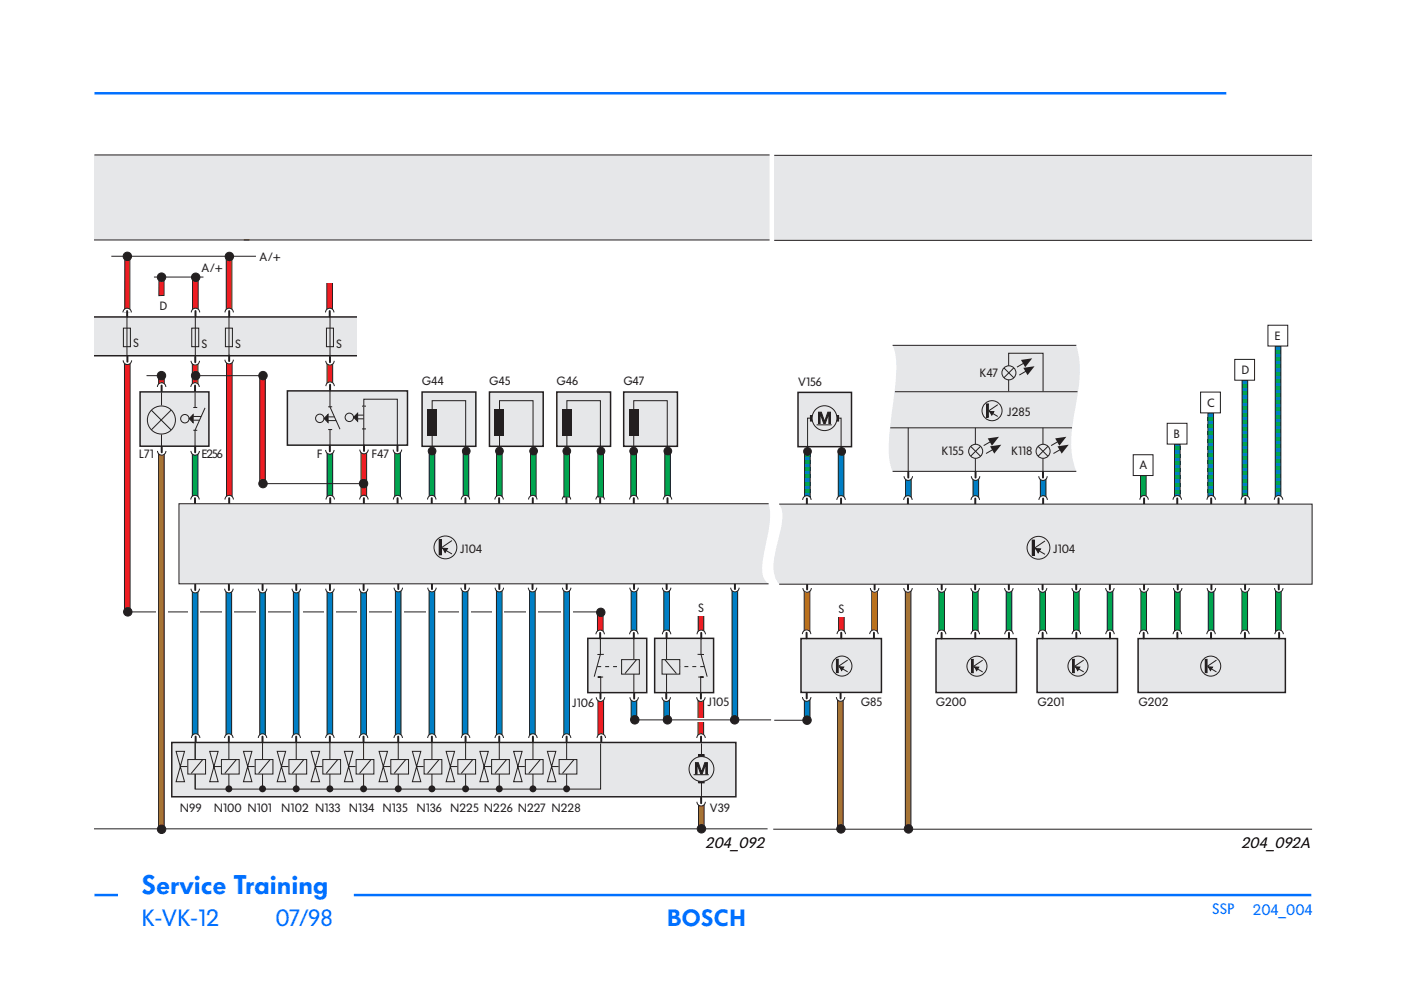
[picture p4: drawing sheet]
<svg xmlns="http://www.w3.org/2000/svg" width="297mm" height="210mm" viewBox="0 0 297 210" stroke-linecap="round" stroke-linejoin="round" font-family="sans-serif">
<defs><g id="words">
<text font-size="5.6" fill="#0070ff" x="30" y="189.5">Service Training</text>
<g font-size="4.9" fill="#0070ff">
<text x="30" y="196.4">K-VK-12</text>
<text x="58.4" y="196.4">07/98</text>
<text x="141.3" y="196.4">BOSCH</text>
</g>
<g font-size="3.2">
<text x="149.5" y="179.9">204_092</text>
<text x="263.1" y="179.9">204_092A</text>
</g>
<g font-size="3.2" fill="#0070ff">
<text x="257" y="193.9">SSP</text>
<text x="265.6" y="194">204_004</text>
</g>
<g font-size="2.5" fill="#231f20">
<text x="42.7" y="57.6">A/+</text>
<text x="55" y="55.4">A/+</text>
<text x="33.8" y="65.6">D</text>
<text x="28.3" y="73.5">S</text>
<text x="42.7" y="73.7">S</text>
<text x="49.9" y="73.7">S</text>
<text x="71.3" y="73.7">S</text>
<text x="270.2" y="72">E</text>
<text x="89.4" y="81.7">G44</text>
<text x="103.7" y="81.7">G45</text>
<text x="118" y="81.7">G46</text>
<text x="132.2" y="81.7">G47</text>
<text x="169.2" y="81.7">V156</text>
<text x="207.7" y="79.8">K47</text>
<text x="263.2" y="79.3">D</text>
<text x="213.5" y="88.1">J285</text>
<text x="255.9" y="86.2">C</text>
<text x="248.8" y="92.8">B</text>
<text x="29.5" y="97.2">L71</text>
<text x="42.7" y="97.1">E256</text>
<text x="67.2" y="97">F</text>
<text x="78.8" y="97.1">F47</text>
<text x="199.6" y="96.4">K155</text>
<text x="214.4" y="96.4">K118</text>
<text x="241.6" y="99.5">A</text>
<text x="97.5" y="117.2">J104</text>
<text x="223.3" y="117.3">J104</text>
<text x="148" y="129.8">S</text>
<text x="177.8" y="129.9">S</text>
<text x="121.3" y="150">J106</text>
<text x="150" y="149.7">J105</text>
<text x="182.5" y="149.7">G85</text>
<text x="198.4" y="149.7">G200</text>
<text x="220" y="149.7">G201</text>
<text x="241.4" y="149.7">G202</text>
<text x="38.2" y="172.3">N99</text>
<text x="45.3" y="172.3">N100 N101</text>
<text x="59.6" y="172.3">N102 N133 N134 N135</text>
<text x="88.3" y="172.3">N136 N225 N226 N227 N228</text>
<text x="150.5" y="172.3">V39</text>
</g>
</g></defs>
<path d="M20 19.8h240M75 189.8h203" fill="none" stroke="#0070ff" stroke-width=".53"/>
<g fill="#fff">
<path d="M257 191.8h7.3v5h-7.3z"/>
<path d="M30 193.1h20.9v6.7h-20.9z"/>
</g>
<path d="M20 189.8h5" fill="none" stroke="#0070ff" stroke-width=".53"/>
<path d="M57.2 193.1h13.4v7.4h-13.4z" fill="#fff"/>
<path d="M27.1 129.7h99.9" fill="none" stroke="#231f20" stroke-width=".21"/>
<g fill="#fff">
<path d="M33.1 129.4h2.5v.8h-2.5z"/>
<path d="M39.9 129.4h2.5v.8h-2.5z"/>
<path d="M47.1 129.4h2.5v.8h-2.5z"/>
<path d="M54.4 129.4h2.5v.8h-2.5z"/>
<path d="M61.6 129.4h2.5v.8h-2.5z"/>
<path d="M68.7 129.4h2.5v.8h-2.5z"/>
<path d="M75.7 129.4h2.5v.8h-2.5z"/>
<path d="M83.1 129.4h2.6v.8h-2.6z"/>
<path d="M90.4 129.4h2.5v.8h-2.5z"/>
<path d="M97.3 129.4h2.5v.8h-2.5z"/>
<path d="M104.3 129.4h2.5v.8h-2.5z"/>
<path d="M111.6 129.4h2.5v.8h-2.5z"/>
<path d="M119 129.4h2.5v.8h-2.5z"/>
</g>
<path d="M133.8 148.3h1.2v4.3h-1.2z" fill="#007ec5"/>
<path d="M133.8 148.3h1.2v4.3h-1.2z" fill="none" stroke="#231f20" stroke-width=".21"/>
<path d="M140.7 148.3h1.2v4.3h-1.2z" fill="#007ec5"/>
<path d="M140.7 148.3h1.2v4.3h-1.2z" fill="none" stroke="#231f20" stroke-width=".21"/>
<path d="M148 148.3h1.2v7.5h-1.2z" fill="#ee1d23"/>
<path d="M148 148.3h1.2v7.5h-1.2z" fill="none" stroke="#231f20" stroke-width=".21"/>
<path d="M133.8 125.1h1.2v8.8h-1.2z" fill="#007ec5"/>
<path d="M133.8 125.1h1.2v8.8h-1.2z" fill="none" stroke="#231f20" stroke-width=".21"/>
<path d="M126.7 129.7h1.2v4.2h-1.2z" fill="#ee1d23"/>
<path d="M126.7 129.7h1.2v4.2h-1.2z" fill="none" stroke="#231f20" stroke-width=".21"/>
<path d="M40.8 125.3h1.2v30.7h-1.2z" fill="#007ec5"/>
<path d="M40.8 125.3h1.2v30.7h-1.2z" fill="none" stroke="#231f20" stroke-width=".21"/>
<path d="M33.6 79.5h1.2v2h-1.2z" fill="#ee1d23"/>
<path d="M33.6 79.5h1.2v2h-1.2z" fill="none" stroke="#231f20" stroke-width=".21"/>
<path d="M40.8 77.1h1.2v4.5h-1.2z" fill="#ee1d23"/>
<path d="M40.8 77.1h1.2v4.5h-1.2z" fill="none" stroke="#231f20" stroke-width=".21"/>
<path d="M40.8 96h1.2v9.5h-1.2z" fill="#00a54f"/>
<path d="M40.8 96h1.2v9.5h-1.2z" fill="none" stroke="#231f20" stroke-width=".21"/>
<path d="M26.5 54.4h1v11.7h-1.1z" fill="#ee1d23"/>
<path d="M26.5 54.4h1v11.7h-1.1z" fill="none" stroke="#231f20" stroke-width=".21"/>
<path d="M40.8 58.8h1.2v7.2h-1.2z" fill="#ee1d23"/>
<path d="M40.8 58.8h1.2v7.2h-1.2z" fill="none" stroke="#231f20" stroke-width=".21"/>
<path d="M48 76.8h1.2v28.6h-1.2z" fill="#ee1d23"/>
<path d="M48 76.8h1.2v28.6h-1.2z" fill="none" stroke="#231f20" stroke-width=".21"/>
<path d="M33.6 96h1.2v79.7h-1.2z" fill="#a67435"/>
<path d="M33.6 96h1.2v79.7h-1.2z" fill="none" stroke="#231f20" stroke-width=".21"/>
<path d="M26.4 77.1h1.2v52.5h-1.2z" fill="#ee1d23"/>
<path d="M26.4 77.1h1.2v52.5h-1.2z" fill="none" stroke="#231f20" stroke-width=".21"/>
<path d="M47.9 125.3h1.2v30.7h-1.2z" fill="#007ec5"/>
<path d="M47.9 125.3h1.2v30.7h-1.2z" fill="none" stroke="#231f20" stroke-width=".21"/>
<path d="M55.1 125.3h1.2v30.7h-1.2z" fill="#007ec5"/>
<path d="M55.1 125.3h1.2v30.7h-1.2z" fill="none" stroke="#231f20" stroke-width=".21"/>
<path d="M62.2 125.3h1.2v30.7h-1.2z" fill="#007ec5"/>
<path d="M62.2 125.3h1.2v30.7h-1.2z" fill="none" stroke="#231f20" stroke-width=".21"/>
<path d="M69.3 125.3h1.2v30.7h-1.2z" fill="#007ec5"/>
<path d="M69.3 125.3h1.2v30.7h-1.2z" fill="none" stroke="#231f20" stroke-width=".21"/>
<path d="M76.5 125.3h1.2v30.7h-1.2z" fill="#007ec5"/>
<path d="M76.5 125.3h1.2v30.7h-1.2z" fill="none" stroke="#231f20" stroke-width=".21"/>
<path d="M83.8 125.1h1.2v30.7h-1.2z" fill="#007ec5"/>
<path d="M83.8 125.1h1.2v30.7h-1.2z" fill="none" stroke="#231f20" stroke-width=".21"/>
<path d="M91 125.1h1.2v30.7h-1.2z" fill="#007ec5"/>
<path d="M91 125.1h1.2v30.7h-1.2z" fill="none" stroke="#231f20" stroke-width=".21"/>
<path d="M98 125.1h1.2v30.7h-1.2z" fill="#007ec5"/>
<path d="M98 125.1h1.2v30.7h-1.2z" fill="none" stroke="#231f20" stroke-width=".21"/>
<path d="M105.3 125.1h1.1v30.7h-1.1z" fill="#007ec5"/>
<path d="M105.3 125.1h1.1v30.7h-1.1z" fill="none" stroke="#231f20" stroke-width=".21"/>
<path d="M112.3 125.1h1.2v30.7h-1.2z" fill="#007ec5"/>
<path d="M112.3 125.1h1.2v30.7h-1.2z" fill="none" stroke="#231f20" stroke-width=".21"/>
<path d="M119.5 125.1h1.2v30.7h-1.2z" fill="#007ec5"/>
<path d="M119.5 125.1h1.2v30.7h-1.2z" fill="none" stroke="#231f20" stroke-width=".21"/>
<path d="M126.8 148.3h1.2v7.5h-1.2z" fill="#ee1d23"/>
<path d="M126.8 148.3h1.2v7.5h-1.2z" fill="none" stroke="#231f20" stroke-width=".21"/>
<path d="M155.2 125.1h1.2v27.5h-1.2z" fill="#007ec5"/>
<path d="M155.2 125.1h1.2v27.5h-1.2z" fill="none" stroke="#231f20" stroke-width=".21"/>
<path d="M140.7 125.1h1.2v8.8h-1.2z" fill="#007ec5"/>
<path d="M140.7 125.1h1.2v8.8h-1.2z" fill="none" stroke="#231f20" stroke-width=".21"/>
<path d="M148 130.2h1.2v3.8h-1.2z" fill="#ee1d23"/>
<path d="M148 130.2h1.2v3.8h-1.2z" fill="none" stroke="#231f20" stroke-width=".21"/>
<path d="M148.1 170.6h1.2v5.1h-1.2z" fill="#a67435"/>
<path d="M148.1 170.6h1.2v5.1h-1.2z" fill="none" stroke="#231f20" stroke-width=".21"/>
<path d="M55.1 79.7h1.2v22.8h-1.2z" fill="#ee1d23"/>
<path d="M55.1 79.7h1.2v22.8h-1.2z" fill="none" stroke="#231f20" stroke-width=".21"/>
<path d="M48 54.3h1.2v11.7h-1.2z" fill="#ee1d23"/>
<path d="M48 54.3h1.2v11.7h-1.2z" fill="none" stroke="#231f20" stroke-width=".21"/>
<path d="M69.3 59.5h1.2v6.1h-1.2z" fill="#ee1d23"/>
<path d="M69.3 59.5h1.2v6.1h-1.2z" fill="none" stroke="#231f20" stroke-width=".21"/>
<path d="M33.7 58.8h1.1v3.8l-1.1 .1z" fill="#ee1d23"/>
<path d="M33.7 58.8h1.1v3.8l-1.1 .1zM19.9 175.7h142.8" fill="none" stroke="#231f20" stroke-width=".21"/>
<path d="M26.1 76.4h1.8a.89 .89 0 0 1-.9 .9 .89 .89 0 0 1-.9-.9z" fill="#fff"/>
<path d="M26.1 76.4a.89 .89 0 0 0 .9 .9 .89 .89 0 0 0 .9-.9" fill="none" stroke="#231f20" stroke-width=".21"/>
<path d="M27 75.5v1.2" fill="none" stroke="#231f20" stroke-width=".42"/>
<circle cx="34.3" cy="175.8" r=".89" fill="#231f20"/>
<circle cx="34.3" cy="175.8" r=".89" fill="none" stroke="#231f20" stroke-width=".21"/>
<path d="M19.9 32.8h143.3v18.1h-143.3z" fill="#e6e7e9"/>
<path d="M20 32.9h143.2M163.2 50.9h-143.3" fill="none" stroke="#231f20" stroke-width=".21"/>
<path d="M19.3 67.2h56.7v8.2h-56.7z" fill="#e6e7e9"/>
<path d="M19.3 67.2h56.7v8.2h-56.7z" fill="none" stroke="#231f20" stroke-width=".32"/>
<path d="M26.2 69.6h1.4v3.9h-1.4z" fill="#e6e7e9"/>
<path d="M23.6 54.3h30.7M32.6 58.7h10.5M26.2 69.6h1.4v3.9h-1.4zM26.9 67.3v8.2" fill="none" stroke="#231f20" stroke-width=".21"/>
<path d="M40.9 155.8a.89 .89 0 0 1 .9-.2 .89 .89 0 0 1 .6 .9h-1.8z" fill="#fff"/>
<path d="M40.6 156.5a.89 .89 0 0 1 .9-.9 .89 .89 0 0 1 .9 .9" fill="none" stroke="#231f20" stroke-width=".21"/>
<path d="M41.5 156.2v1.2" fill="none" stroke="#231f20" stroke-width=".42"/>
<circle cx="27" cy="54.4" r=".89" fill="#231f20"/>
<circle cx="27" cy="54.4" r=".89" fill="none" stroke="#231f20" stroke-width=".21"/>
<path d="M26.3 65.6a.89 .89 0 0 1 1-.2 .89 .89 0 0 1 .6 .8h-1.8z" fill="#fff"/>
<path d="M26.1 66.2a.89 .89 0 0 1 .9-.9 .89 .89 0 0 1 .9 .9" fill="none" stroke="#231f20" stroke-width=".21"/>
<path d="M27 65.9v1.2" fill="none" stroke="#231f20" stroke-width=".42"/>
<g fill="#fff">
<path d="M18.5 66.4h1.5v9.9h-1.5z"/>
<path d="M147.8 170h1.7a.89 .89 0 0 1-.8 .9 .89 .89 0 0 1-.9-.9z"/>
</g>
<path d="M147.8 170a.89 .89 0 0 0 .9 .9 .89 .89 0 0 0 .8-.9" fill="none" stroke="#231f20" stroke-width=".21"/>
<path d="M148.7 169.1v1.2" fill="none" stroke="#231f20" stroke-width=".42"/>
<path d="M36.4 157.4h119.6v11.5h-119.6z" fill="#e6e7e9"/>
<path d="M36.4 157.4h119.6v11.5h-119.6z" fill="none" stroke="#231f20" stroke-width=".32"/>
<path d="M48.5 157.4v9.9M127.3 157.6v9.7h-85.9v-9.9v9.9" fill="none" stroke="#231f20" stroke-width=".21"/>
<g fill="#231f20">
<circle cx="48.5" cy="167.3" r=".74"/>
<circle cx="55.7" cy="167.3" r=".74"/>
<circle cx="62.8" cy="167.3" r=".74"/>
<circle cx="69.9" cy="167.3" r=".74"/>
<circle cx="77.1" cy="167.3" r=".74"/>
<circle cx="84.4" cy="167.3" r=".74"/>
<circle cx="91.6" cy="167.3" r=".74"/>
<circle cx="98.7" cy="167.3" r=".74"/>
<circle cx="105.9" cy="167.3" r=".74"/>
<circle cx="113" cy="167.3" r=".74"/>
<circle cx="120.1" cy="167.3" r=".74"/>
</g>
<path d="M55.7 157.4v9.9M62.8 157.4v9.9M69.9 157.4v9.9M77.1 157.4v9.9M84.4 157.4v9.9M91.6 157.4v9.9M98.7 157.4v9.9M105.9 157.4v9.9M113 157.4v9.9M120.1 157.4v9.9" fill="none" stroke="#231f20" stroke-width=".21"/>
<path d="M73 159.3h1.8l-1.8 6.4h1.8z" fill-rule="evenodd" fill="#e6e7e9"/>
<path d="M73 159.3h1.8l-1.8 6.4h1.8z" fill="none" stroke="#231f20" stroke-width=".21"/>
<path d="M75.5 161h3.8v3.1h-3.8z" fill="#e6e7e9"/>
<path d="M73.9 162.5h1.5M75.5 161h3.8v3.1h-3.8zM78.7 161.1l-2.5 2.9" fill="none" stroke="#231f20" stroke-width=".21"/>
<path d="M37.3 159.3h1.8l-1.8 6.4h1.8z" fill-rule="evenodd" fill="#e6e7e9"/>
<path d="M37.3 159.3h1.8l-1.8 6.4h1.8z" fill="none" stroke="#231f20" stroke-width=".21"/>
<path d="M39.8 161h3.8v3.1h-3.8z" fill="#e6e7e9"/>
<path d="M38.2 162.5h1.5M39.8 161h3.8v3.1h-3.8zM43 161.1l-2.5 2.9" fill="none" stroke="#231f20" stroke-width=".21"/>
<path d="M44.5 159.3h1.8l-1.8 6.4h1.8z" fill-rule="evenodd" fill="#e6e7e9"/>
<path d="M44.5 159.3h1.8l-1.8 6.4h1.8z" fill="none" stroke="#231f20" stroke-width=".21"/>
<path d="M46.9 161h3.8v3.1h-3.8z" fill="#e6e7e9"/>
<path d="M45.3 162.5h1.5M46.9 161h3.8v3.1h-3.8zM50.1 161.1l-2.4 2.9" fill="none" stroke="#231f20" stroke-width=".21"/>
<path d="M51.6 159.3h1.8l-1.8 6.4h1.8z" fill-rule="evenodd" fill="#e6e7e9"/>
<path d="M51.6 159.3h1.8l-1.8 6.4h1.8z" fill="none" stroke="#231f20" stroke-width=".21"/>
<path d="M54.1 161h3.8v3.1h-3.8z" fill="#e6e7e9"/>
<path d="M52.5 162.5h1.5M54.1 161h3.8v3.1h-3.8zM57.3 161.1l-2.5 2.9" fill="none" stroke="#231f20" stroke-width=".21"/>
<path d="M58.8 159.3h1.8l-1.8 6.4h1.8z" fill-rule="evenodd" fill="#e6e7e9"/>
<path d="M58.8 159.3h1.8l-1.8 6.4h1.8z" fill="none" stroke="#231f20" stroke-width=".21"/>
<path d="M61.3 161h3.7v3.1h-3.7z" fill="#e6e7e9"/>
<path d="M59.6 162.5h1.6M61.3 161h3.7v3.1h-3.7zM64.4 161.1l-2.4 2.9" fill="none" stroke="#231f20" stroke-width=".21"/>
<path d="M66 159.3h1.8l-1.8 6.4h1.8z" fill-rule="evenodd" fill="#e6e7e9"/>
<path d="M66 159.3h1.8l-1.8 6.4h1.8z" fill="none" stroke="#231f20" stroke-width=".21"/>
<path d="M68.4 161h3.8v3.1h-3.8z" fill="#e6e7e9"/>
<path d="M66.8 162.5h1.5M68.4 161h3.8v3.1h-3.8zM71.6 161.1l-2.4 2.9" fill="none" stroke="#231f20" stroke-width=".21"/>
<path d="M87.4 159.3h1.8l-1.8 6.4h1.8z" fill-rule="evenodd" fill="#e6e7e9"/>
<path d="M87.4 159.3h1.8l-1.8 6.4h1.8z" fill="none" stroke="#231f20" stroke-width=".21"/>
<path d="M89.9 161h3.8v3.1h-3.8z" fill="#e6e7e9"/>
<path d="M88.3 162.5h1.5M89.9 161h3.8v3.1h-3.8zM93.1 161.1l-2.5 2.9" fill="none" stroke="#231f20" stroke-width=".21"/>
<path d="M94.6 159.3h1.8l-1.8 6.4h1.8z" fill-rule="evenodd" fill="#e6e7e9"/>
<path d="M94.6 159.3h1.8l-1.8 6.4h1.8z" fill="none" stroke="#231f20" stroke-width=".21"/>
<path d="M97.1 161h3.7v3.1h-3.7z" fill="#e6e7e9"/>
<path d="M95.4 162.5h1.6M97.1 161h3.7v3.1h-3.7zM100.2 161.1l-2.4 2.9" fill="none" stroke="#231f20" stroke-width=".21"/>
<path d="M101.7 159.3h1.8l-1.8 6.4h1.8z" fill-rule="evenodd" fill="#e6e7e9"/>
<path d="M101.7 159.3h1.8l-1.8 6.4h1.8z" fill="none" stroke="#231f20" stroke-width=".21"/>
<path d="M104.2 161h3.8v3.1h-3.8z" fill="#e6e7e9"/>
<path d="M102.6 162.5h1.5M104.2 161h3.8v3.1h-3.8zM107.4 161.1l-2.5 2.9" fill="none" stroke="#231f20" stroke-width=".21"/>
<path d="M108.9 159.3h1.8l-1.8 6.4h1.8z" fill-rule="evenodd" fill="#e6e7e9"/>
<path d="M108.9 159.3h1.8l-1.8 6.4h1.8z" fill="none" stroke="#231f20" stroke-width=".21"/>
<path d="M111.4 161h3.8v3.1h-3.8z" fill="#e6e7e9"/>
<path d="M109.7 162.5h1.6M111.4 161h3.8v3.1h-3.8zM114.5 161.1l-2.4 2.9" fill="none" stroke="#231f20" stroke-width=".21"/>
<path d="M116.1 159.3h1.7l-1.7 6.4h1.7z" fill-rule="evenodd" fill="#e6e7e9"/>
<path d="M116.1 159.3h1.7l-1.7 6.4h1.7z" fill="none" stroke="#231f20" stroke-width=".21"/>
<path d="M118.5 161h3.8v3.1h-3.8z" fill="#e6e7e9"/>
<path d="M116.9 162.5h1.5M118.5 161h3.8v3.1h-3.8zM121.7 161.1l-2.4 2.9" fill="none" stroke="#231f20" stroke-width=".21"/>
<path d="M47.9 155.8a.89 .89 0 0 1 1-.2 .89 .89 0 0 1 .5 .9h-1.8z" fill="#fff"/>
<path d="M47.6 156.5a.89 .89 0 0 1 .9-.9 .89 .89 0 0 1 .9 .9" fill="none" stroke="#231f20" stroke-width=".21"/>
<path d="M48.5 156.2v1.2" fill="none" stroke="#231f20" stroke-width=".42"/>
<path d="M55 155.8a.89 .89 0 0 1 1-.2 .89 .89 0 0 1 .6 .9h-1.8z" fill="#fff"/>
<path d="M54.8 156.5a.89 .89 0 0 1 .9-.9 .89 .89 0 0 1 .9 .9" fill="none" stroke="#231f20" stroke-width=".21"/>
<path d="M55.7 156.2v1.2" fill="none" stroke="#231f20" stroke-width=".42"/>
<path d="M62.2 155.8a.89 .89 0 0 1 .9-.2 .89 .89 0 0 1 .6 .9h-1.8z" fill="#fff"/>
<path d="M61.9 156.5a.89 .89 0 0 1 .9-.9 .89 .89 0 0 1 .9 .9" fill="none" stroke="#231f20" stroke-width=".21"/>
<path d="M62.8 156.2v1.2" fill="none" stroke="#231f20" stroke-width=".42"/>
<path d="M69.3 155.8a.89 .89 0 0 1 1-.2 .89 .89 0 0 1 .5 .9h-1.8z" fill="#fff"/>
<path d="M69 156.5a.89 .89 0 0 1 .9-.9 .89 .89 0 0 1 .9 .9" fill="none" stroke="#231f20" stroke-width=".21"/>
<path d="M69.9 156.2v1.2" fill="none" stroke="#231f20" stroke-width=".42"/>
<path d="M76.4 155.8a.89 .89 0 0 1 1-.2 .89 .89 0 0 1 .6 .9h-1.8z" fill="#fff"/>
<path d="M76.2 156.5a.89 .89 0 0 1 .9-.9 .89 .89 0 0 1 .9 .9" fill="none" stroke="#231f20" stroke-width=".21"/>
<path d="M77.1 156.2v1.2" fill="none" stroke="#231f20" stroke-width=".42"/>
<path d="M83.8 155.8a.89 .89 0 0 1 1-.2 .89 .89 0 0 1 .5 .9h-1.8z" fill="#fff"/>
<path d="M83.5 156.5a.89 .89 0 0 1 .9-.9 .89 .89 0 0 1 .9 .9" fill="none" stroke="#231f20" stroke-width=".21"/>
<path d="M84.4 156.2v1.2" fill="none" stroke="#231f20" stroke-width=".42"/>
<path d="M90.9 155.8a.89 .89 0 0 1 1-.2 .89 .89 0 0 1 .6 .9h-1.8z" fill="#fff"/>
<path d="M90.7 156.5a.89 .89 0 0 1 .9-.9 .89 .89 0 0 1 .9 .9" fill="none" stroke="#231f20" stroke-width=".21"/>
<path d="M91.6 156.2v1.2" fill="none" stroke="#231f20" stroke-width=".42"/>
<path d="M98.1 155.8a.89 .89 0 0 1 1-.2 .89 .89 0 0 1 .5 .9h-1.8z" fill="#fff"/>
<path d="M97.8 156.5a.89 .89 0 0 1 .9-.9 .89 .89 0 0 1 .9 .9" fill="none" stroke="#231f20" stroke-width=".21"/>
<path d="M98.7 156.2v1.2" fill="none" stroke="#231f20" stroke-width=".42"/>
<path d="M105.2 155.8a.89 .89 0 0 1 1-.2 .89 .89 0 0 1 .5 .9h-1.7z" fill="#fff"/>
<path d="M105 156.5a.89 .89 0 0 1 .9-.9 .89 .89 0 0 1 .8 .9" fill="none" stroke="#231f20" stroke-width=".21"/>
<path d="M105.8 156.2v1.2" fill="none" stroke="#231f20" stroke-width=".42"/>
<path d="M112.4 155.8a.89 .89 0 0 1 .9-.2 .89 .89 0 0 1 .6 .9h-1.8z" fill="#fff"/>
<path d="M112.1 156.5a.89 .89 0 0 1 .9-.9 .89 .89 0 0 1 .9 .9" fill="none" stroke="#231f20" stroke-width=".21"/>
<path d="M113 156.2v1.2" fill="none" stroke="#231f20" stroke-width=".42"/>
<path d="M119.5 155.8a.89 .89 0 0 1 1-.2 .89 .89 0 0 1 .5 .9h-1.8z" fill="#fff"/>
<path d="M119.2 156.5a.89 .89 0 0 1 .9-.9 .89 .89 0 0 1 .9 .9" fill="none" stroke="#231f20" stroke-width=".21"/>
<path d="M120.1 156.2v1.2" fill="none" stroke="#231f20" stroke-width=".42"/>
<path d="M126.9 155.8a.89 .89 0 0 1 .9-.2 .89 .89 0 0 1 .6 .9h-1.8z" fill="#fff"/>
<path d="M126.6 156.5a.89 .89 0 0 1 .9-.9 .89 .89 0 0 1 .9 .9" fill="none" stroke="#231f20" stroke-width=".21"/>
<path d="M127.5 156.2v1.2" fill="none" stroke="#231f20" stroke-width=".42"/>
<path d="M148 155.8a.89 .89 0 0 1 1-.2 .89 .89 0 0 1 .5 .9h-1.8z" fill="#fff"/>
<path d="M147.7 156.5a.89 .89 0 0 1 .9-.9 .89 .89 0 0 1 .9 .9" fill="none" stroke="#231f20" stroke-width=".21"/>
<path d="M148.6 156.2v1.2" fill="none" stroke="#231f20" stroke-width=".42"/>
<path d="M138.8 135.3h12.5v11.6h-12.5z" fill="#e6e7e9"/>
<path d="M138.8 135.3h12.5v11.6h-12.5z" fill="none" stroke="#231f20" stroke-width=".32"/>
<path d="M141.3 135.4v11.4" fill="none" stroke="#231f20" stroke-width=".21"/>
<path d="M140.4 139.9h3.7v3h-3.7z" fill="#e6e7e9"/>
<path d="M140.4 139.9h3.7v3h-3.7zM141 139.9l2.4 2.9M147.9 138.7l1.4 .1M148.6 135.3v3.4l1.3 4.8M148 143.5h1.2h-.6v3.4" fill="none" stroke="#231f20" stroke-width=".21"/>
<path d="M149.3 141.3h-5.1" fill="none" stroke="#231f20" stroke-width=".21" stroke-dasharray=".8 .8" stroke-linecap="butt"/>
<path d="M147.7 147.8h1.8a.89 .89 0 0 1-.9 .9 .89 .89 0 0 1-.9-.9z" fill="#fff"/>
<path d="M147.7 147.8a.89 .89 0 0 0 .9 .9 .89 .89 0 0 0 .9-.9" fill="none" stroke="#231f20" stroke-width=".21"/>
<path d="M148.6 146.9v1.2" fill="none" stroke="#231f20" stroke-width=".42"/>
<path d="M140.4 147.8h1.7a.89 .89 0 0 1-.8 .9 .89 .89 0 0 1-.9-.9z" fill="#fff"/>
<path d="M140.4 147.8a.89 .89 0 0 0 .9 .9 .89 .89 0 0 0 .8-.9" fill="none" stroke="#231f20" stroke-width=".21"/>
<path d="M141.3 146.9v1.2" fill="none" stroke="#231f20" stroke-width=".42"/>
<path d="M148 133.8a.89 .89 0 0 1 1-.1 .89 .89 0 0 1 .6 .8h-1.8z" fill="#fff"/>
<path d="M147.8 134.5a.89 .89 0 0 1 .9-.9 .89 .89 0 0 1 .9 .9" fill="none" stroke="#231f20" stroke-width=".21"/>
<path d="M148.7 134.2v1.2" fill="none" stroke="#231f20" stroke-width=".42"/>
<path d="M140.7 133.8a.89 .89 0 0 1 1-.1 .89 .89 0 0 1 .5 .8h-1.8z" fill="#fff"/>
<path d="M140.4 134.5a.89 .89 0 0 1 .9-.9 .89 .89 0 0 1 .9 .9" fill="none" stroke="#231f20" stroke-width=".21"/>
<path d="M141.3 134.2v1.2" fill="none" stroke="#231f20" stroke-width=".42"/>
<path d="M124.6 135.3h12.5v11.6h-12.5z" fill="#e6e7e9"/>
<path d="M124.6 135.3h12.5v11.6h-12.5z" fill="none" stroke="#231f20" stroke-width=".32"/>
<path d="M134.4 135.4v11.4" fill="none" stroke="#231f20" stroke-width=".21"/>
<path d="M126.6 141.3h5.1" fill="none" stroke="#231f20" stroke-width=".21" stroke-dasharray=".8 .8" stroke-linecap="butt"/>
<path d="M131.8 139.9h3.8v3h-3.8z" fill="#e6e7e9"/>
<path d="M127.3 135.3v3.4l-1.3 4.8M128 138.7l-1.3 .1M131.8 139.9h3.8v3h-3.8zM134.9 139.9l-2.4 2.9M127.9 143.5h-1.2h.7v3.4" fill="none" stroke="#231f20" stroke-width=".21"/>
<path d="M126.4 147.8h1.8a.89 .89 0 0 1-.9 .9 .89 .89 0 0 1-.9-.9z" fill="#fff"/>
<path d="M126.4 147.8a.89 .89 0 0 0 .9 .9 .89 .89 0 0 0 .9-.9" fill="none" stroke="#231f20" stroke-width=".21"/>
<path d="M127.3 146.9v1.2" fill="none" stroke="#231f20" stroke-width=".42"/>
<path d="M133.6 147.8h1.7a.89 .89 0 0 1-.8 .9 .89 .89 0 0 1-.9-.9z" fill="#fff"/>
<path d="M133.6 147.8a.89 .89 0 0 0 .9 .9 .89 .89 0 0 0 .8-.9" fill="none" stroke="#231f20" stroke-width=".21"/>
<path d="M134.5 146.9v1.2" fill="none" stroke="#231f20" stroke-width=".42"/>
<path d="M126.6 133.9a.89 .89 0 0 1 1-.2 .89 .89 0 0 1 .5 .8h-1.7z" fill="#fff"/>
<path d="M126.4 134.5a.89 .89 0 0 1 .8-.9 .89 .89 0 0 1 .9 .9" fill="none" stroke="#231f20" stroke-width=".21"/>
<path d="M127.2 134.2v1.2" fill="none" stroke="#231f20" stroke-width=".42"/>
<path d="M133.8 133.9a.89 .89 0 0 1 .9-.2 .89 .89 0 0 1 .6 .8h-1.8z" fill="#fff"/>
<path d="M133.5 134.5a.89 .89 0 0 1 .9-.9 .89 .89 0 0 1 .9 .9" fill="none" stroke="#231f20" stroke-width=".21"/>
<path d="M134.4 134.2v1.2" fill="none" stroke="#231f20" stroke-width=".42"/>
<path d="M69.3 95.9h1.2v9.4h-1.2z" fill="#00a54f"/>
<path d="M69.3 95.9h1.2v9.4h-1.2z" fill="none" stroke="#231f20" stroke-width=".21"/>
<path d="M69.3 76.9h1.2v4.4h-1.2z" fill="#ee1d23"/>
<path d="M69.3 76.9h1.2v4.4h-1.2z" fill="none" stroke="#231f20" stroke-width=".21"/>
<path d="M76.5 95.9h1.2v9.5h-1.2z" fill="#ee1d23"/>
<path d="M76.5 95.9h1.2v9.5h-1.2z" fill="none" stroke="#231f20" stroke-width=".21"/>
<path d="M83.7 95.9h1.2v9.5h-1.2z" fill="#00a54f"/>
<path d="M83.7 95.9h1.2v9.5h-1.2z" fill="none" stroke="#231f20" stroke-width=".21"/>
<path d="M60.9 82.9h25.5v11.5h-25.5z" fill="#e6e7e9"/>
<path d="M60.9 82.9h25.5v11.5h-25.5z" fill="none" stroke="#231f20" stroke-width=".32"/>
<g fill="none" stroke="#231f20" stroke-width=".21">
<path d="M69.6 89.2h1.7M69.6 88.4h1.3M69.6 86.2h.8M69.6 91.1h.8M70 91.1v3.3"/>
<circle cx="67.8" cy="88.7" r=".89"/>
</g>
<path d="M68.7 88.7l.9-.8v1.7z" fill="#231f20"/>
<g fill="none" stroke="#231f20" stroke-width=".21">
<path d="M68.7 88.7l.9-.8v1.7zM70 82.9v3.4l2.1 4.7M75.8 88h1.3M75.9 88.8h1.2M76.8 90.9h.8M76.8 86.1h.8M77.1 86.1v-1.5h7.1v9.7"/>
<circle cx="74.1" cy="88.5" r=".89"/>
</g>
<path d="M75.8 87.6v1.7l-.8-.8z" fill="#231f20"/>
<path d="M75.8 87.6v1.7l-.8-.8zM77.1 86.2v8.1" fill="none" stroke="#231f20" stroke-width=".21"/>
<path d="M69.4 81.2a.89 .89 0 0 1 .9-.2 .89 .89 0 0 1 .6 .9h-1.8z" fill="#fff"/>
<path d="M69.1 81.9a.89 .89 0 0 1 .9-.9 .89 .89 0 0 1 .9 .9" fill="none" stroke="#231f20" stroke-width=".21"/>
<path d="M70 81.6v1.2" fill="none" stroke="#231f20" stroke-width=".42"/>
<path d="M76.3 95.3h1.8a.89 .89 0 0 1-.9 .9 .89 .89 0 0 1-.9-.9z" fill="#fff"/>
<path d="M76.3 95.3a.89 .89 0 0 0 .9 .9 .89 .89 0 0 0 .9-.9" fill="none" stroke="#231f20" stroke-width=".21"/>
<path d="M77.2 94.4v1.2" fill="none" stroke="#231f20" stroke-width=".42"/>
<path d="M69 95.4h1.8a.89 .89 0 0 1-.9 .9 .89 .89 0 0 1-.9-.9z" fill="#fff"/>
<path d="M69 95.4a.89 .89 0 0 0 .9 .9 .89 .89 0 0 0 .9-.9" fill="none" stroke="#231f20" stroke-width=".21"/>
<path d="M69.9 94.5v1.2" fill="none" stroke="#231f20" stroke-width=".42"/>
<path d="M83.4 95.3h1.8a.89 .89 0 0 1-.9 .9 .89 .89 0 0 1-.9-.9z" fill="#fff"/>
<path d="M83.4 95.3a.89 .89 0 0 0 .9 .9 .89 .89 0 0 0 .9-.9" fill="none" stroke="#231f20" stroke-width=".21"/>
<path d="M84.3 94.4v1.2" fill="none" stroke="#231f20" stroke-width=".42"/>
<path d="M80.4 159.3h1.8l-1.8 6.4h1.8z" fill-rule="evenodd" fill="#e6e7e9"/>
<path d="M80.4 159.3h1.8l-1.8 6.4h1.8z" fill="none" stroke="#231f20" stroke-width=".21"/>
<path d="M82.9 161h3.7v3.1h-3.7z" fill="#e6e7e9"/>
<path d="M81.2 162.5h1.6M82.9 161h3.7v3.1h-3.7zM86 161.1l-2.4 2.9" fill="none" stroke="#231f20" stroke-width=".21"/>
<path d="M29.7 83.1h14.6v11.5h-14.6z" fill="#e6e7e9"/>
<path d="M29.7 83.1h14.6v11.5h-14.6z" fill="none" stroke="#231f20" stroke-width=".32"/>
<g fill="none" stroke="#231f20" stroke-width=".21">
<path d="M41 88.3h1.7M41 89.1h1.3M41 91.2h.8M41 86.4h.8M41.4 83.2v3.2"/>
<circle cx="39.2" cy="88.8" r=".89"/>
</g>
<path d="M40.1 88.8l.9-.9v1.7z" fill="#231f20"/>
<path d="M34.2 92.1v2.5M34.2 83.2v2.8M40.1 88.8l.9-.9v1.7zM43.5 86.5l-2.1 4.7v3.4" fill="none" stroke="#231f20" stroke-width=".21"/>
<path d="M40.5 95.6h1.8a.89 .89 0 0 1-.9 .9 .89 .89 0 0 1-.9-.9z" fill="#fff"/>
<path d="M40.5 95.6a.89 .89 0 0 0 .9 .9 .89 .89 0 0 0 .9-.9" fill="none" stroke="#231f20" stroke-width=".21"/>
<path d="M41.4 94.7v1.2" fill="none" stroke="#231f20" stroke-width=".42"/>
<path d="M33.4 95.6h1.8a.89 .89 0 0 1-.9 .9 .89 .89 0 0 1-.9-.9z" fill="#fff"/>
<path d="M33.4 95.6a.89 .89 0 0 0 .9 .9 .89 .89 0 0 0 .9-.9" fill="none" stroke="#231f20" stroke-width=".21"/>
<path d="M34.3 94.7v1.2" fill="none" stroke="#231f20" stroke-width=".42"/>
<path d="M40.7 81.4a.89 .89 0 0 1 1-.2 .89 .89 0 0 1 .5 .8h-1.7z" fill="#fff"/>
<g fill="none" stroke="#231f20" stroke-width=".21">
<path d="M31.2 86.1l6 6M37.2 86l-6 6M40.5 82a.89 .89 0 0 1 .9-.8 .89 .89 0 0 1 .8 .8"/>
<circle cx="34.2" cy="89.1" r="2.97"/>
</g>
<path d="M41.4 81.7v1.2" fill="none" stroke="#231f20" stroke-width=".42"/>
<path d="M33.6 81.4a.89 .89 0 0 1 1-.2 .89 .89 0 0 1 .6 .8h-1.8z" fill="#fff"/>
<path d="M33.4 82a.89 .89 0 0 1 .9-.8 .89 .89 0 0 1 .9 .8" fill="none" stroke="#231f20" stroke-width=".21"/>
<path d="M34.3 81.7v1.2" fill="none" stroke="#231f20" stroke-width=".42"/>
<path d="M133.7 95.8h1.2v9.6h-1.2z" fill="#00a54f"/>
<path d="M133.7 95.8h1.2v9.6h-1.2z" fill="none" stroke="#231f20" stroke-width=".21"/>
<path d="M140.9 95.8h1.2v9.6h-1.2z" fill="#00a54f"/>
<path d="M140.9 95.8h1.2v9.6h-1.2z" fill="none" stroke="#231f20" stroke-width=".21"/>
<path d="M132.2 83.1h11.4v11.5h-11.4z" fill="#e6e7e9"/>
<path d="M132.2 83.1h11.4v11.5h-11.4z" fill="none" stroke="#231f20" stroke-width=".32"/>
<path d="M134.4 95.6v-10.6h7.1v10.7" fill="none" stroke="#231f20" stroke-width=".21"/>
<g fill="#231f20">
<path d="M133.3 86.8h2.1v5.7h-2.1z"/>
<circle cx="134.3" cy="95.6" r=".82"/>
</g>
<circle cx="134.3" cy="95.6" r=".82" fill="none" stroke="#231f20" stroke-width=".21"/>
<circle cx="141.6" cy="95.6" r=".82" fill="#231f20"/>
<circle cx="141.6" cy="95.6" r=".82" fill="none" stroke="#231f20" stroke-width=".21"/>
<path d="M105.3 95.8h1.2v9.6h-1.2z" fill="#00a54f"/>
<path d="M105.3 95.8h1.2v9.6h-1.2z" fill="none" stroke="#231f20" stroke-width=".21"/>
<path d="M112.5 95.8h1.2v9.6h-1.2z" fill="#00a54f"/>
<path d="M112.5 95.8h1.2v9.6h-1.2z" fill="none" stroke="#231f20" stroke-width=".21"/>
<path d="M103.8 83.1h11.4v11.5h-11.4z" fill="#e6e7e9"/>
<path d="M103.8 83.1h11.4v11.5h-11.4z" fill="none" stroke="#231f20" stroke-width=".32"/>
<path d="M105.9 95.6v-10.6h7.1v10.7" fill="none" stroke="#231f20" stroke-width=".21"/>
<g fill="#231f20">
<path d="M104.8 86.8h2.1v5.7h-2.1z"/>
<circle cx="105.9" cy="95.6" r=".82"/>
</g>
<circle cx="105.9" cy="95.6" r=".82" fill="none" stroke="#231f20" stroke-width=".21"/>
<circle cx="113.1" cy="95.6" r=".82" fill="#231f20"/>
<circle cx="113.1" cy="95.6" r=".82" fill="none" stroke="#231f20" stroke-width=".21"/>
<path d="M91 95.8h1.2v9.7h-1.2z" fill="#00a54f"/>
<path d="M91 95.8h1.2v9.7h-1.2z" fill="none" stroke="#231f20" stroke-width=".21"/>
<path d="M98.2 95.8h1.2v9.7h-1.2z" fill="#00a54f"/>
<path d="M98.2 95.8h1.2v9.7h-1.2z" fill="none" stroke="#231f20" stroke-width=".21"/>
<path d="M89.5 83.1h11.4v11.5h-11.4z" fill="#e6e7e9"/>
<path d="M89.5 83.1h11.4v11.5h-11.4z" fill="none" stroke="#231f20" stroke-width=".32"/>
<path d="M91.6 95.6v-10.6h7.1v10.7" fill="none" stroke="#231f20" stroke-width=".21"/>
<g fill="#231f20">
<path d="M90.5 86.8h2.1v5.7h-2.1z"/>
<circle cx="91.6" cy="95.6" r=".82"/>
</g>
<circle cx="91.6" cy="95.6" r=".82" fill="none" stroke="#231f20" stroke-width=".21"/>
<circle cx="98.9" cy="95.6" r=".82" fill="#231f20"/>
<circle cx="98.9" cy="95.6" r=".82" fill="none" stroke="#231f20" stroke-width=".21"/>
<path d="M51.7 50.9h1.2z" fill="#ee1d23"/>
<path d="M51.7 50.9h1.2z" fill="none" stroke="#231f20" stroke-width=".21"/>
<path d="M40.7 69.6h1.4v3.9h-1.4z" fill="#e6e7e9"/>
<path d="M40.7 69.6h1.4v3.9h-1.4zM41.4 67.3v8.2" fill="none" stroke="#231f20" stroke-width=".21"/>
<circle cx="41.5" cy="58.8" r=".89" fill="#231f20"/>
<circle cx="41.5" cy="58.8" r=".89" fill="none" stroke="#231f20" stroke-width=".21"/>
<path d="M48 105.3a.89 .89 0 0 1 .9-.2 .89 .89 0 0 1 .6 .8h-1.8z" fill="#fff"/>
<path d="M47.7 105.9a.89 .89 0 0 1 .9-.9 .89 .89 0 0 1 .9 .9" fill="none" stroke="#231f20" stroke-width=".21"/>
<path d="M48.6 105.6v1.2" fill="none" stroke="#231f20" stroke-width=".42"/>
<path d="M40.7 105.3a.89 .89 0 0 1 1-.2 .89 .89 0 0 1 .5 .8h-1.7z" fill="#fff"/>
<path d="M40.5 105.9a.89 .89 0 0 1 .8-.9 .89 .89 0 0 1 .9 .9" fill="none" stroke="#231f20" stroke-width=".21"/>
<path d="M41.3 105.6v1.2" fill="none" stroke="#231f20" stroke-width=".42"/>
<path d="M40.5 76.5h1.8a.89 .89 0 0 1-.9 .9 .89 .89 0 0 1-.9-.9z" fill="#fff"/>
<path d="M40.5 76.5a.89 .89 0 0 0 .9 .9 .89 .89 0 0 0 .9-.9" fill="none" stroke="#231f20" stroke-width=".21"/>
<path d="M41.4 75.6v1.2" fill="none" stroke="#231f20" stroke-width=".42"/>
<path d="M40.5 124.8h1.8a.89 .89 0 0 1-.9 .9 .89 .89 0 0 1-.9-.9z" fill="#fff"/>
<path d="M40.5 124.8a.89 .89 0 0 0 .9 .9 .89 .89 0 0 0 .9-.9" fill="none" stroke="#231f20" stroke-width=".21"/>
<path d="M41.4 123.9v1.2" fill="none" stroke="#231f20" stroke-width=".42"/>
<path d="M47.6 124.8h1.8a.89 .89 0 0 1-.9 .9 .89 .89 0 0 1-.9-.9z" fill="#fff"/>
<path d="M47.6 124.8a.89 .89 0 0 0 .9 .9 .89 .89 0 0 0 .9-.9" fill="none" stroke="#231f20" stroke-width=".21"/>
<path d="M48.5 123.9v1.2" fill="none" stroke="#231f20" stroke-width=".42"/>
<path d="M54.8 124.8h1.8a.89 .89 0 0 1-.9 .9 .89 .89 0 0 1-.9-.9z" fill="#fff"/>
<path d="M54.8 124.8a.89 .89 0 0 0 .9 .9 .89 .89 0 0 0 .9-.9" fill="none" stroke="#231f20" stroke-width=".21"/>
<path d="M55.7 123.9v1.2" fill="none" stroke="#231f20" stroke-width=".42"/>
<path d="M61.9 124.8h1.8a.89 .89 0 0 1-.9 .9 .89 .89 0 0 1-.9-.9z" fill="#fff"/>
<path d="M61.9 124.8a.89 .89 0 0 0 .9 .9 .89 .89 0 0 0 .9-.9" fill="none" stroke="#231f20" stroke-width=".21"/>
<path d="M62.8 123.9v1.2" fill="none" stroke="#231f20" stroke-width=".42"/>
<path d="M69.1 124.8h1.7a.89 .89 0 0 1-.8 .9 .89 .89 0 0 1-.9-.9z" fill="#fff"/>
<path d="M69.1 124.8a.89 .89 0 0 0 .9 .9 .89 .89 0 0 0 .8-.9" fill="none" stroke="#231f20" stroke-width=".21"/>
<path d="M70 123.9v1.2" fill="none" stroke="#231f20" stroke-width=".42"/>
<path d="M76.2 124.8h1.8a.89 .89 0 0 1-.9 .9 .89 .89 0 0 1-.9-.9z" fill="#fff"/>
<path d="M76.2 124.8a.89 .89 0 0 0 .9 .9 .89 .89 0 0 0 .9-.9" fill="none" stroke="#231f20" stroke-width=".21"/>
<path d="M77.1 123.9v1.2" fill="none" stroke="#231f20" stroke-width=".42"/>
<path d="M83.6 124.6h1.7a.89 .89 0 0 1-.9 .9 .89 .89 0 0 1-.8-.9z" fill="#fff"/>
<path d="M83.6 124.6a.89 .89 0 0 0 .8 .9 .89 .89 0 0 0 .9-.9" fill="none" stroke="#231f20" stroke-width=".21"/>
<path d="M84.4 123.7v1.2" fill="none" stroke="#231f20" stroke-width=".42"/>
<path d="M90.7 124.6h1.8a.89 .89 0 0 1-.9 .9 .89 .89 0 0 1-.9-.9z" fill="#fff"/>
<path d="M90.7 124.6a.89 .89 0 0 0 .9 .9 .89 .89 0 0 0 .9-.9" fill="none" stroke="#231f20" stroke-width=".21"/>
<path d="M91.6 123.7v1.2" fill="none" stroke="#231f20" stroke-width=".42"/>
<path d="M97.7 124.6h1.8a.89 .89 0 0 1-.9 .9 .89 .89 0 0 1-.9-.9z" fill="#fff"/>
<path d="M97.7 124.6a.89 .89 0 0 0 .9 .9 .89 .89 0 0 0 .9-.9" fill="none" stroke="#231f20" stroke-width=".21"/>
<path d="M98.6 123.7v1.2" fill="none" stroke="#231f20" stroke-width=".42"/>
<path d="M105 124.6h1.8a.89 .89 0 0 1-.9 .9 .89 .89 0 0 1-.9-.9z" fill="#fff"/>
<path d="M105 124.6a.89 .89 0 0 0 .9 .9 .89 .89 0 0 0 .9-.9" fill="none" stroke="#231f20" stroke-width=".21"/>
<path d="M105.9 123.7v1.2" fill="none" stroke="#231f20" stroke-width=".42"/>
<path d="M112 124.6h1.8a.89 .89 0 0 1-.9 .9 .89 .89 0 0 1-.9-.9z" fill="#fff"/>
<path d="M112 124.6a.89 .89 0 0 0 .9 .9 .89 .89 0 0 0 .9-.9" fill="none" stroke="#231f20" stroke-width=".21"/>
<path d="M112.9 123.7v1.2" fill="none" stroke="#231f20" stroke-width=".42"/>
<path d="M119.3 124.6h1.7a.89 .89 0 0 1-.9 .9 .89 .89 0 0 1-.8-.9z" fill="#fff"/>
<path d="M119.3 124.6a.89 .89 0 0 0 .8 .9 .89 .89 0 0 0 .9-.9" fill="none" stroke="#231f20" stroke-width=".21"/>
<path d="M120.1 123.7v1.2" fill="none" stroke="#231f20" stroke-width=".42"/>
<path d="M133.5 124.6h1.8a.89 .89 0 0 1-.9 .9 .89 .89 0 0 1-.9-.9z" fill="#fff"/>
<path d="M133.5 124.6a.89 .89 0 0 0 .9 .9 .89 .89 0 0 0 .9-.9" fill="none" stroke="#231f20" stroke-width=".21"/>
<path d="M134.4 123.7v1.2" fill="none" stroke="#231f20" stroke-width=".42"/>
<circle cx="134.6" cy="152.6" r=".89" fill="#231f20"/>
<circle cx="134.6" cy="152.6" r=".89" fill="none" stroke="#231f20" stroke-width=".21"/>
<circle cx="141.5" cy="152.6" r=".89" fill="#231f20"/>
<circle cx="141.5" cy="152.6" r=".89" fill="none" stroke="#231f20" stroke-width=".21"/>
<path d="M154.9 124.6h1.8a.89 .89 0 0 1-.9 .9 .89 .89 0 0 1-.9-.9z" fill="#fff"/>
<path d="M154.9 124.6a.89 .89 0 0 0 .9 .9 .89 .89 0 0 0 .9-.9" fill="none" stroke="#231f20" stroke-width=".21"/>
<path d="M155.8 123.7v1.2" fill="none" stroke="#231f20" stroke-width=".42"/>
<circle cx="155.8" cy="152.6" r=".89" fill="#231f20"/>
<circle cx="155.8" cy="152.6" r=".89" fill="none" stroke="#231f20" stroke-width=".21"/>
<path d="M140.4 124.6h1.8a.89 .89 0 0 1-.9 .9 .89 .89 0 0 1-.9-.9z" fill="#fff"/>
<path d="M140.4 124.6a.89 .89 0 0 0 .9 .9 .89 .89 0 0 0 .9-.9" fill="none" stroke="#231f20" stroke-width=".21"/>
<path d="M141.3 123.7v1.2" fill="none" stroke="#231f20" stroke-width=".42"/>
<circle cx="148.7" cy="175.7" r=".89" fill="#231f20"/>
<circle cx="148.7" cy="175.7" r=".89" fill="none" stroke="#231f20" stroke-width=".21"/>
<path d="M69.4 105.3a.89 .89 0 0 1 1-.2 .89 .89 0 0 1 .5 .8h-1.8z" fill="#fff"/>
<path d="M69.1 105.9a.89 .89 0 0 1 .9-.9 .89 .89 0 0 1 .9 .9" fill="none" stroke="#231f20" stroke-width=".21"/>
<path d="M70 105.6v1.2" fill="none" stroke="#231f20" stroke-width=".42"/>
<path d="M76.5 105.3a.89 .89 0 0 1 1-.2 .89 .89 0 0 1 .5 .8h-1.7z" fill="#fff"/>
<path d="M76.3 105.9a.89 .89 0 0 1 .9-.9 .89 .89 0 0 1 .8 .9" fill="none" stroke="#231f20" stroke-width=".21"/>
<path d="M77.2 105.6v1.2" fill="none" stroke="#231f20" stroke-width=".42"/>
<path d="M83.7 105.3a.89 .89 0 0 1 .9-.2 .89 .89 0 0 1 .6 .8h-1.8z" fill="#fff"/>
<path d="M55.6 102.5h21.5M83.4 105.9a.89 .89 0 0 1 .9-.9 .89 .89 0 0 1 .9 .9" fill="none" stroke="#231f20" stroke-width=".21"/>
<path d="M84.3 105.6v1.2" fill="none" stroke="#231f20" stroke-width=".42"/>
<circle cx="77.1" cy="102.5" r=".89" fill="#231f20"/>
<circle cx="77.1" cy="102.5" r=".89" fill="none" stroke="#231f20" stroke-width=".21"/>
<circle cx="27.1" cy="129.7" r=".89" fill="#231f20"/>
<g fill="none" stroke="#231f20" stroke-width=".21">
<path d="M31.1 79.7h3.1"/>
<circle cx="27.1" cy="129.7" r=".89"/>
</g>
<circle cx="34.2" cy="79.6" r=".89" fill="#231f20"/>
<g fill="none" stroke="#231f20" stroke-width=".21">
<path d="M41.5 79.7h13.9"/>
<circle cx="34.2" cy="79.6" r=".89"/>
</g>
<circle cx="41.5" cy="79.6" r=".89" fill="#231f20"/>
<circle cx="41.5" cy="79.6" r=".89" fill="none" stroke="#231f20" stroke-width=".21"/>
<circle cx="55.8" cy="79.6" r=".89" fill="#231f20"/>
<circle cx="55.8" cy="79.6" r=".89" fill="none" stroke="#231f20" stroke-width=".21"/>
<circle cx="55.8" cy="102.5" r=".89" fill="#231f20"/>
<circle cx="55.8" cy="102.5" r=".89" fill="none" stroke="#231f20" stroke-width=".21"/>
<path d="M40.8 65.6a.89 .89 0 0 1 1-.2 .89 .89 0 0 1 .5 .8h-1.7z" fill="#fff"/>
<path d="M40.6 66.2a.89 .89 0 0 1 .9-.9 .89 .89 0 0 1 .8 .9" fill="none" stroke="#231f20" stroke-width=".21"/>
<path d="M41.5 65.9v1.2" fill="none" stroke="#231f20" stroke-width=".42"/>
<path d="M47.8 69.6h1.5v3.9h-1.5z" fill="#e6e7e9"/>
<path d="M47.8 69.6h1.5v3.9h-1.5zM48.5 67.3v8.2" fill="none" stroke="#231f20" stroke-width=".21"/>
<circle cx="48.6" cy="54.4" r=".89" fill="#231f20"/>
<circle cx="48.6" cy="54.4" r=".89" fill="none" stroke="#231f20" stroke-width=".21"/>
<path d="M48 65.6a.89 .89 0 0 1 .9-.2 .89 .89 0 0 1 .6 .8h-1.8z" fill="#fff"/>
<path d="M47.7 66.2a.89 .89 0 0 1 .9-.9 .89 .89 0 0 1 .9 .9" fill="none" stroke="#231f20" stroke-width=".21"/>
<path d="M48.6 65.9v1.2" fill="none" stroke="#231f20" stroke-width=".42"/>
<circle cx="127.4" cy="129.8" r=".89" fill="#231f20"/>
<circle cx="127.4" cy="129.8" r=".89" fill="none" stroke="#231f20" stroke-width=".21"/>
<path d="M147.5 129.8h2.2v.8h-2.2z" fill="#fff"/>
<path d="M69.2 69.6h1.5v3.9h-1.5z" fill="#e6e7e9"/>
<path d="M69.2 69.6h1.5v3.9h-1.5zM70 67.3v8.2" fill="none" stroke="#231f20" stroke-width=".21"/>
<path d="M69.1 76.5h1.8a.89 .89 0 0 1-.9 .9 .89 .89 0 0 1-.9-.9z" fill="#fff"/>
<path d="M69.1 76.5a.89 .89 0 0 0 .9 .9 .89 .89 0 0 0 .9-.9" fill="none" stroke="#231f20" stroke-width=".21"/>
<path d="M70 75.6v1.2" fill="none" stroke="#231f20" stroke-width=".42"/>
<path d="M47.7 76.3h1.8a.89 .89 0 0 1-.9 .9 .89 .89 0 0 1-.9-.9z" fill="#fff"/>
<path d="M47.7 76.3a.89 .89 0 0 0 .9 .9 .89 .89 0 0 0 .9-.9" fill="none" stroke="#231f20" stroke-width=".21"/>
<path d="M48.6 75.4v1.2" fill="none" stroke="#231f20" stroke-width=".42"/>
<path d="M69.3 65.6a.89 .89 0 0 1 .9-.2 .89 .89 0 0 1 .6 .8h-1.8z" fill="#fff"/>
<path d="M69 66.2a.89 .89 0 0 1 .9-.9 .89 .89 0 0 1 .9 .9" fill="none" stroke="#231f20" stroke-width=".21"/>
<path d="M69.9 65.9v1.2" fill="none" stroke="#231f20" stroke-width=".42"/>
<g fill="#fff">
<path d="M68.6 59.2h2.5v.7h-2.5z"/>
<path d="M90.9 105.3a.89 .89 0 0 1 1-.2 .89 .89 0 0 1 .5 .8h-1.8z"/>
</g>
<path d="M90.6 105.9a.89 .89 0 0 1 .9-.9 .89 .89 0 0 1 .9 .9" fill="none" stroke="#231f20" stroke-width=".21"/>
<path d="M91.5 105.6v1.2" fill="none" stroke="#231f20" stroke-width=".42"/>
<path d="M98 105.3a.89 .89 0 0 1 1-.2 .89 .89 0 0 1 .6 .8h-1.8z" fill="#fff"/>
<path d="M97.8 105.9a.89 .89 0 0 1 .9-.9 .89 .89 0 0 1 .9 .9" fill="none" stroke="#231f20" stroke-width=".21"/>
<path d="M98.7 105.6v1.2" fill="none" stroke="#231f20" stroke-width=".42"/>
<path d="M105.2 105.3a.89 .89 0 0 1 1-.2 .89 .89 0 0 1 .5 .8h-1.8z" fill="#fff"/>
<path d="M104.9 105.9a.89 .89 0 0 1 .9-.9 .89 .89 0 0 1 .9 .9" fill="none" stroke="#231f20" stroke-width=".21"/>
<path d="M105.8 105.6v1.2" fill="none" stroke="#231f20" stroke-width=".42"/>
<path d="M112.3 105.3a.89 .89 0 0 1 1-.2 .89 .89 0 0 1 .6 .8h-1.8z" fill="#fff"/>
<path d="M112.1 105.9a.89 .89 0 0 1 .9-.9 .89 .89 0 0 1 .9 .9" fill="none" stroke="#231f20" stroke-width=".21"/>
<path d="M113 105.6v1.2" fill="none" stroke="#231f20" stroke-width=".42"/>
<path d="M119.5 105.3a.89 .89 0 0 1 .9-.2 .89 .89 0 0 1 .6 .8h-1.8z" fill="#fff"/>
<path d="M119.2 105.9a.89 .89 0 0 1 .9-.9 .89 .89 0 0 1 .9 .9" fill="none" stroke="#231f20" stroke-width=".21"/>
<path d="M120.1 105.6v1.2" fill="none" stroke="#231f20" stroke-width=".42"/>
<path d="M126.6 105.3a.89 .89 0 0 1 1-.2 .89 .89 0 0 1 .5 .8h-1.8z" fill="#fff"/>
<path d="M126.3 105.9a.89 .89 0 0 1 .9-.9 .89 .89 0 0 1 .9 .9" fill="none" stroke="#231f20" stroke-width=".21"/>
<path d="M127.2 105.6v1.2" fill="none" stroke="#231f20" stroke-width=".42"/>
<path d="M133.8 105.3a.89 .89 0 0 1 .9-.2 .89 .89 0 0 1 .6 .8h-1.8z" fill="#fff"/>
<path d="M133.5 105.9a.89 .89 0 0 1 .9-.9 .89 .89 0 0 1 .9 .9" fill="none" stroke="#231f20" stroke-width=".21"/>
<path d="M134.4 105.6v1.2" fill="none" stroke="#231f20" stroke-width=".42"/>
<path d="M140.9 105.3a.89 .89 0 0 1 1-.2 .89 .89 0 0 1 .5 .8h-1.8z" fill="#fff"/>
<path d="M140.6 105.9a.89 .89 0 0 1 .9-.9 .89 .89 0 0 1 .9 .9" fill="none" stroke="#231f20" stroke-width=".21"/>
<path d="M141.5 105.6v1.2" fill="none" stroke="#231f20" stroke-width=".42"/>
<path d="M119.6 95.8h1.1v9.6h-1.1z" fill="#00a54f"/>
<path d="M119.6 95.8h1.1v9.6h-1.1z" fill="none" stroke="#231f20" stroke-width=".21"/>
<path d="M126.8 95.8h1.2v9.6h-1.2z" fill="#00a54f"/>
<path d="M126.8 95.8h1.2v9.6h-1.2z" fill="none" stroke="#231f20" stroke-width=".21"/>
<path d="M118.1 83.1h11.4v11.5h-11.4z" fill="#e6e7e9"/>
<path d="M118.1 83.1h11.4v11.5h-11.4z" fill="none" stroke="#231f20" stroke-width=".32"/>
<path d="M120.2 95.6v-10.6h7.1v10.7" fill="none" stroke="#231f20" stroke-width=".21"/>
<g fill="#231f20">
<path d="M119.1 86.8h2.1v5.7h-2.1z"/>
<circle cx="120.2" cy="95.6" r=".82"/>
</g>
<circle cx="120.2" cy="95.6" r=".82" fill="none" stroke="#231f20" stroke-width=".21"/>
<circle cx="127.4" cy="95.6" r=".82" fill="#231f20"/>
<circle cx="127.4" cy="95.6" r=".82" fill="none" stroke="#231f20" stroke-width=".21"/>
<circle cx="34.2" cy="58.8" r=".89" fill="#231f20"/>
<circle cx="34.2" cy="58.8" r=".89" fill="none" stroke="#231f20" stroke-width=".21"/>
<path d="M75.7 66.4h1.4v9.9h-1.4z" fill="#fff"/>
<path d="M148.7 157.6v11.5" fill="none" stroke="#231f20" stroke-width=".21"/>
<path d="M148.2 160h1.1v6h-1.1z" fill="#231f20"/>
<path d="M148.2 160h1.1v6h-1.1z" fill="none" stroke="#231f20" stroke-width=".21"/>
<circle cx="148.7" cy="163" r="2.63" fill="#e6e7e9"/>
<circle cx="148.7" cy="163" r="2.63" fill="none" stroke="#231f20" stroke-width=".21"/>
<path d="M147.5 161.7h.6l.6 2 .7-2h.6v2.4h-.3v-2.2l-.8 2.2h-.3l-.8-2.2v2.2h-.3z" fill="#231f20"/>
<path d="M147 164.3h3.3M147.5 161.7h.6l.6 2 .7-2h.6v2.4h-.3v-2.2l-.8 2.2h-.3l-.8-2.2v2.2h-.3z" fill="none" stroke="#231f20" stroke-width=".21"/>
<path d="M37.9 106.8h125.1a17.3 17.3 0 0 1-.5 8.1l-.3 1.5a13.7 13.7 0 0 0-.3 6l.4 .8 .7 .6h-125.1z" fill="#e6e7e9"/>
<path d="M163 106.8h-125.1v17h125.1" fill="none" stroke="#231f20" stroke-width=".21"/>
<circle cx="94.4" cy="116.1" r="2.42" fill="#e6e7e9"/>
<g fill="none" stroke="#231f20" stroke-width=".21">
<path d="M93.1 114.4h.5v3.2h-.5zM93.7 116.2l2.1 1.3M95.8 114.6l-2.2 1.5"/>
<circle cx="94.4" cy="116.1" r="2.42"/>
</g>
<path d="M93.3 114.4v3.2" fill="none" stroke="#231f20" stroke-width=".44"/>
<path d="M93.9 116.2l1 .1-.5 .8z" fill="#231f20"/>
<path d="M93.9 116.2l1 .1-.5 .8z" fill="none" stroke="#231f20" stroke-width=".21"/>
<path d="M147.1 152.3h2.5v.8h-2.5z" fill="#fff"/>
<path d="M134.6 152.6h28.9" fill="none" stroke="#231f20" stroke-width=".21"/>
<path d="M170.6 95.9h1.2v9.7h-1.2z" fill="#007ec5"/>
<g fill="#00a54f">
<path d="M170.5 100.7h1.3v.7h-1.3z"/>
<path d="M170.5 102.2h1.3v.7h-1.3z"/>
<path d="M170.5 103.8h1.3v.7h-1.3z"/>
<path d="M170.5 105.3h1.3v.3h-1.3z"/>
<path d="M170.5 96.1h1.3v.7h-1.3z"/>
<path d="M170.5 97.6h1.3v.7h-1.3z"/>
<path d="M170.5 99.2h1.3v.7h-1.3z"/>
</g>
<path d="M170.6 95.9h1.2v9.7h-1.2z" fill="none" stroke="#231f20" stroke-width=".21"/>
<path d="M177.7 95.9h1.2v9.7h-1.2z" fill="#007ec5"/>
<path d="M177.7 95.9h1.2v9.7h-1.2z" fill="none" stroke="#231f20" stroke-width=".21"/>
<path d="M191.9 125.3h1.2v50.5h-1.2z" fill="#a67435"/>
<path d="M191.9 125.3h1.2v50.5h-1.2z" fill="none" stroke="#231f20" stroke-width=".21"/>
<path d="M249 94.2h1.2v11.3h-1.2z" fill="#007ec5"/>
<g fill="#00a54f">
<path d="M249 100.8h1.3v.8h-1.3z"/>
<path d="M249 102.4h1.3v.7h-1.3z"/>
<path d="M249 103.9h1.3v.8h-1.3z"/>
<path d="M249 105.5l1.3 .1z"/>
<path d="M249 94.7h1.3v.7h-1.3z"/>
<path d="M249 96.3h1.3v.7h-1.3z"/>
<path d="M249 97.8h1.3v.7h-1.3z"/>
<path d="M249 99.3h1.3v.8h-1.3z"/>
</g>
<path d="M249 94.2h1.2v11.3h-1.2z" fill="none" stroke="#231f20" stroke-width=".21"/>
<path d="M256.1 87.5h1.2v18h-1.2z" fill="#007ec5"/>
<g fill="#00a54f">
<path d="M256.1 97.6h1.2v.8h-1.2z"/>
<path d="M256.1 99.2h1.2v.7h-1.2z"/>
<path d="M256.1 100.7h1.2v.8h-1.2z"/>
<path d="M256.1 102.3h1.2v.7h-1.2z"/>
<path d="M256.1 103.8h1.2v.8h-1.2z"/>
<path d="M256.1 105.4h1.2v.2h-1.2z"/>
<path d="M256.1 88.4h1.2v.7h-1.2z"/>
<path d="M256.1 89.9h1.2v.8h-1.2z"/>
<path d="M256.1 91.5h1.2v.7h-1.2z"/>
<path d="M256.1 93h1.2v.8h-1.2z"/>
<path d="M256.1 94.6h1.2v.7h-1.2z"/>
<path d="M256.1 96.1h1.2v.8h-1.2z"/>
</g>
<path d="M256.1 87.5h1.2v18h-1.2z" fill="none" stroke="#231f20" stroke-width=".21"/>
<path d="M241.8 100.8h1.2v4.7h-1.2z" fill="#00a54f"/>
<path d="M241.8 100.8h1.2v4.7h-1.2z" fill="none" stroke="#231f20" stroke-width=".21"/>
<path d="M170.5 148.4h1.2v4.3h-1.2z" fill="#007ec5"/>
<path d="M170.5 148.4h1.2v4.3h-1.2z" fill="none" stroke="#231f20" stroke-width=".21"/>
<path d="M170.5 125.2h1.2v8.8h-1.2z" fill="#f7931d"/>
<path d="M170.5 125.2h1.2v8.8h-1.2z" fill="none" stroke="#231f20" stroke-width=".21"/>
<path d="M177.8 130.3h1.2v3.7h-1.2z" fill="#ee1d23"/>
<path d="M177.8 130.3h1.2v3.7h-1.2z" fill="none" stroke="#231f20" stroke-width=".21"/>
<path d="M184.8 125.2h1.2v8.8h-1.2z" fill="#f7931d"/>
<path d="M184.8 125.2h1.2v8.8h-1.2z" fill="none" stroke="#231f20" stroke-width=".21"/>
<path d="M263.3 80.6h1.2v25h-1.2z" fill="#007ec5"/>
<g fill="#00a54f">
<path d="M263.3 101.5h1.3v.7h-1.3z"/>
<path d="M263.3 103.1h1.3v.7h-1.3z"/>
<path d="M263.3 104.6h1.3v.8h-1.3z"/>
<path d="M263.3 81.5h1.3v.7h-1.3z"/>
<path d="M263.3 83h1.3v.7h-1.3z"/>
<path d="M263.3 84.6h1.3v.7h-1.3z"/>
<path d="M263.3 86.1h1.3v.7h-1.3z"/>
<path d="M263.3 87.6h1.3v.8h-1.3z"/>
<path d="M263.3 89.2h1.3v.7h-1.3z"/>
<path d="M263.3 90.6h1.3v.7h-1.3z"/>
<path d="M263.3 92.1h1.3v.8h-1.3z"/>
<path d="M263.3 93.7h1.3v.7h-1.3z"/>
<path d="M263.3 95.2h1.3v.8h-1.3z"/>
<path d="M263.3 96.8h1.3v.7h-1.3z"/>
<path d="M263.3 98.3h1.3v.8h-1.3z"/>
<path d="M263.3 99.9h1.3v.7h-1.3z"/>
</g>
<path d="M263.3 80.6h1.2v25h-1.2z" fill="none" stroke="#231f20" stroke-width=".21"/>
<path d="M270.4 73.4h1.2v32.1h-1.2z" fill="#007ec5"/>
<g fill="#00a54f">
<path d="M270.3 94.3h1.3v.7h-1.3z"/>
<path d="M270.3 95.8h1.3v.8h-1.3z"/>
<path d="M270.3 97.4h1.3v.7h-1.3z"/>
<path d="M270.3 98.9h1.3v.8h-1.3z"/>
<path d="M270.3 100.5h1.3v.7h-1.3z"/>
<path d="M270.3 102h1.3v.8h-1.3z"/>
<path d="M270.3 103.6h1.3v.7h-1.3z"/>
<path d="M270.3 74.2h1.3v.7h-1.3z"/>
<path d="M270.3 75.8h1.3v.7h-1.3z"/>
<path d="M270.3 77.3h1.3v.8h-1.3z"/>
<path d="M270.3 78.9h1.3v.7h-1.3z"/>
<path d="M270.3 80.4h1.3v.7h-1.3z"/>
<path d="M270.3 82h1.3v.7h-1.3z"/>
<path d="M270.3 83.3h1.3v.8h-1.3z"/>
<path d="M270.3 84.9h1.3v.7h-1.3z"/>
<path d="M270.3 86.4h1.3v.8h-1.3z"/>
<path d="M270.3 88h1.3v.7h-1.3z"/>
<path d="M270.3 89.5h1.3v.8h-1.3z"/>
<path d="M270.3 91.1h1.3v.7h-1.3z"/>
<path d="M270.3 92.6h1.3v.8h-1.3z"/>
</g>
<path d="M270.4 73.4h1.2v32.1h-1.2z" fill="none" stroke="#231f20" stroke-width=".21"/>
<path d="M192 101.3h1.2v4.3h-1.2z" fill="#007ec5"/>
<path d="M192 101.3h1.2v4.3h-1.2z" fill="none" stroke="#231f20" stroke-width=".21"/>
<path d="M206.3 101.3h1.2v4.3h-1.2z" fill="#007ec5"/>
<path d="M206.3 101.3h1.2v4.3h-1.2z" fill="none" stroke="#231f20" stroke-width=".21"/>
<path d="M220.6 101.3h1.2v4.3h-1.2z" fill="#007ec5"/>
<path d="M220.6 101.3h1.2v4.3h-1.2zM163.9 175.8h114.3" fill="none" stroke="#231f20" stroke-width=".21"/>
<path d="M247.5 89.7h4.2v4.5h-4.2z" fill="#fff"/>
<path d="M247.5 89.7h4.2v4.5h-4.2z" fill="none" stroke="#231f20" stroke-width=".21"/>
<path d="M249 105.3a.89 .89 0 0 1 .9-.2 .89 .89 0 0 1 .6 .9h-1.8z" fill="#fff"/>
<path d="M248.7 106a.89 .89 0 0 1 .9-.9 .89 .89 0 0 1 .9 .9" fill="none" stroke="#231f20" stroke-width=".21"/>
<path d="M249.6 105.7v1.2" fill="none" stroke="#231f20" stroke-width=".42"/>
<path d="M256.2 105.3a.89 .89 0 0 1 .9-.2 .89 .89 0 0 1 .6 .9h-1.8z" fill="#fff"/>
<path d="M255.9 106a.89 .89 0 0 1 .9-.9 .89 .89 0 0 1 .9 .9" fill="none" stroke="#231f20" stroke-width=".21"/>
<path d="M256.8 105.7v1.2" fill="none" stroke="#231f20" stroke-width=".42"/>
<path d="M254.5 83.1h4.2v4.4h-4.2z" fill="#fff"/>
<path d="M254.5 83.1h4.2v4.4h-4.2z" fill="none" stroke="#231f20" stroke-width=".21"/>
<path d="M240.3 96.4h4.2v4.4h-4.2z" fill="#fff"/>
<path d="M240.3 96.4h4.2v4.4h-4.2z" fill="none" stroke="#231f20" stroke-width=".21"/>
<path d="M164.2 32.9h114v18.1h-114z" fill="#e6e7e9"/>
<path d="M164.2 32.9h114M164.2 51h114" fill="none" stroke="#231f20" stroke-width=".21"/>
<circle cx="192.6" cy="175.8" r=".89" fill="#231f20"/>
<circle cx="192.6" cy="175.8" r=".89" fill="none" stroke="#231f20" stroke-width=".21"/>
<path d="M241.9 125.2h1.2v8.7h-1.2z" fill="#00a54f"/>
<path d="M241.9 125.2h1.2v8.7h-1.2z" fill="none" stroke="#231f20" stroke-width=".21"/>
<path d="M249 125.2h1.2v8.7h-1.2z" fill="#00a54f"/>
<path d="M249 125.2h1.2v8.7h-1.2z" fill="none" stroke="#231f20" stroke-width=".21"/>
<path d="M256.2 125.2h1.2v8.7h-1.2z" fill="#00a54f"/>
<path d="M256.2 125.2h1.2v8.7h-1.2z" fill="none" stroke="#231f20" stroke-width=".21"/>
<path d="M263.3 125.2h1.2v8.7h-1.2z" fill="#00a54f"/>
<path d="M263.3 125.2h1.2v8.7h-1.2z" fill="none" stroke="#231f20" stroke-width=".21"/>
<path d="M270.5 125.2h1.1v8.7h-1.1z" fill="#00a54f"/>
<path d="M270.5 125.2h1.1v8.7h-1.1z" fill="none" stroke="#231f20" stroke-width=".21"/>
<path d="M241.3 135.4h31.2v11.4h-31.2z" fill="#e6e7e9"/>
<path d="M241.3 135.4h31.2v11.4h-31.2z" fill="none" stroke="#231f20" stroke-width=".32"/>
<circle cx="256.7" cy="141.2" r="2.12" fill="#e6e7e9"/>
<g fill="none" stroke="#231f20" stroke-width=".21">
<path d="M255.5 139.8h.4v2.8h-.4zM257.9 140l-1.9 1.3M256 141.3l1.9 1.2"/>
<circle cx="256.7" cy="141.2" r="2.12"/>
</g>
<path d="M255.7 139.8v2.8" fill="none" stroke="#231f20" stroke-width=".39"/>
<path d="M256.2 141.4h.9l-.5 .8z" fill="#231f20"/>
<path d="M256.2 141.4h.9l-.5 .8z" fill="none" stroke="#231f20" stroke-width=".21"/>
<path d="M249 133.8a.89 .89 0 0 1 1-.2 .89 .89 0 0 1 .5 .9h-1.8z" fill="#fff"/>
<path d="M248.7 134.5a.89 .89 0 0 1 .9-.9 .89 .89 0 0 1 .9 .9" fill="none" stroke="#231f20" stroke-width=".21"/>
<path d="M249.6 134.2v1.2" fill="none" stroke="#231f20" stroke-width=".42"/>
<path d="M241.9 133.8a.89 .89 0 0 1 .9-.2 .89 .89 0 0 1 .6 .9h-1.8z" fill="#fff"/>
<path d="M241.6 134.5a.89 .89 0 0 1 .9-.9 .89 .89 0 0 1 .9 .9" fill="none" stroke="#231f20" stroke-width=".21"/>
<path d="M242.5 134.2v1.2" fill="none" stroke="#231f20" stroke-width=".42"/>
<path d="M256.1 133.8a.89 .89 0 0 1 1-.2 .89 .89 0 0 1 .6 .9h-1.8z" fill="#fff"/>
<path d="M255.9 134.5a.89 .89 0 0 1 .9-.9 .89 .89 0 0 1 .9 .9" fill="none" stroke="#231f20" stroke-width=".21"/>
<path d="M256.8 134.2v1.2" fill="none" stroke="#231f20" stroke-width=".42"/>
<path d="M263.3 133.8a.89 .89 0 0 1 1-.2 .89 .89 0 0 1 .5 .9h-1.7z" fill="#fff"/>
<path d="M263.1 134.5a.89 .89 0 0 1 .9-.9 .89 .89 0 0 1 .8 .9" fill="none" stroke="#231f20" stroke-width=".21"/>
<path d="M264 134.2v1.2" fill="none" stroke="#231f20" stroke-width=".42"/>
<path d="M270.6 133.8a.89 .89 0 0 1 .9-.2 .89 .89 0 0 1 .6 .9h-1.8z" fill="#fff"/>
<path d="M270.3 134.5a.89 .89 0 0 1 .9-.9 .89 .89 0 0 1 .9 .9" fill="none" stroke="#231f20" stroke-width=".21"/>
<path d="M271.2 134.2v1.2" fill="none" stroke="#231f20" stroke-width=".42"/>
<path d="M220.5 125.2h1.2v8.7h-1.2z" fill="#00a54f"/>
<path d="M220.5 125.2h1.2v8.7h-1.2z" fill="none" stroke="#231f20" stroke-width=".21"/>
<path d="M227.6 125.2h1.2v8.7h-1.2z" fill="#00a54f"/>
<path d="M227.6 125.2h1.2v8.7h-1.2z" fill="none" stroke="#231f20" stroke-width=".21"/>
<path d="M234.8 125.2h1.1v8.7h-1.1z" fill="#00a54f"/>
<path d="M234.8 125.2h1.1v8.7h-1.1z" fill="none" stroke="#231f20" stroke-width=".21"/>
<path d="M219.9 135.4h17v11.4h-17z" fill="#e6e7e9"/>
<path d="M219.9 135.4h17v11.4h-17z" fill="none" stroke="#231f20" stroke-width=".32"/>
<circle cx="228.6" cy="141.2" r="2.12" fill="#e6e7e9"/>
<g fill="none" stroke="#231f20" stroke-width=".21">
<path d="M227.4 139.8h.4v2.8h-.4zM229.8 140l-2 1.3M227.9 141.3l1.9 1.2"/>
<circle cx="228.6" cy="141.2" r="2.12"/>
</g>
<path d="M227.6 139.8v2.8" fill="none" stroke="#231f20" stroke-width=".39"/>
<path d="M228.1 141.4h.8l-.4 .8z" fill="#231f20"/>
<path d="M228.1 141.4h.8l-.4 .8z" fill="none" stroke="#231f20" stroke-width=".21"/>
<path d="M227.6 133.8a.89 .89 0 0 1 .9-.2 .89 .89 0 0 1 .6 .9h-1.8z" fill="#fff"/>
<path d="M227.3 134.5a.89 .89 0 0 1 .9-.9 .89 .89 0 0 1 .9 .9" fill="none" stroke="#231f20" stroke-width=".21"/>
<path d="M228.2 134.2v1.2" fill="none" stroke="#231f20" stroke-width=".42"/>
<path d="M220.4 133.8a.89 .89 0 0 1 1-.2 .89 .89 0 0 1 .6 .9h-1.8z" fill="#fff"/>
<path d="M220.2 134.5a.89 .89 0 0 1 .9-.9 .89 .89 0 0 1 .9 .9" fill="none" stroke="#231f20" stroke-width=".21"/>
<path d="M221.1 134.2v1.2" fill="none" stroke="#231f20" stroke-width=".42"/>
<path d="M234.7 133.8a.89 .89 0 0 1 1-.2 .89 .89 0 0 1 .5 .9h-1.8z" fill="#fff"/>
<path d="M234.4 134.5a.89 .89 0 0 1 .9-.9 .89 .89 0 0 1 .9 .9" fill="none" stroke="#231f20" stroke-width=".21"/>
<path d="M235.3 134.2v1.2" fill="none" stroke="#231f20" stroke-width=".42"/>
<path d="M199 125.2h1.2v8.7h-1.2z" fill="#00a54f"/>
<path d="M199 125.2h1.2v8.7h-1.2z" fill="none" stroke="#231f20" stroke-width=".21"/>
<path d="M206.2 125.2h1.2v8.7h-1.2z" fill="#00a54f"/>
<path d="M206.2 125.2h1.2v8.7h-1.2z" fill="none" stroke="#231f20" stroke-width=".21"/>
<path d="M213.3 125.2h1.2v8.7h-1.2z" fill="#00a54f"/>
<path d="M213.3 125.2h1.2v8.7h-1.2z" fill="none" stroke="#231f20" stroke-width=".21"/>
<path d="M198.5 135.4h17v11.4h-17z" fill="#e6e7e9"/>
<path d="M198.5 135.4h17v11.4h-17z" fill="none" stroke="#231f20" stroke-width=".32"/>
<circle cx="207.1" cy="141.2" r="2.12" fill="#e6e7e9"/>
<g fill="none" stroke="#231f20" stroke-width=".21">
<path d="M206 139.8h.4v2.8h-.4zM208.3 140l-1.9 1.3M206.5 141.4l1.8 1.1"/>
<circle cx="207.1" cy="141.2" r="2.12"/>
</g>
<path d="M206.2 139.8v2.8" fill="none" stroke="#231f20" stroke-width=".39"/>
<path d="M206.6 141.4l.9 .1-.4 .7z" fill="#231f20"/>
<path d="M206.6 141.4l.9 .1-.4 .7z" fill="none" stroke="#231f20" stroke-width=".21"/>
<path d="M206.1 133.8a.89 .89 0 0 1 1-.2 .89 .89 0 0 1 .6 .9h-1.8z" fill="#fff"/>
<path d="M205.9 134.5a.89 .89 0 0 1 .9-.9 .89 .89 0 0 1 .9 .9" fill="none" stroke="#231f20" stroke-width=".21"/>
<path d="M206.8 134.2v1.2" fill="none" stroke="#231f20" stroke-width=".42"/>
<path d="M199 133.8a.89 .89 0 0 1 1-.2 .89 .89 0 0 1 .5 .9h-1.8z" fill="#fff"/>
<path d="M198.7 134.5a.89 .89 0 0 1 .9-.9 .89 .89 0 0 1 .9 .9" fill="none" stroke="#231f20" stroke-width=".21"/>
<path d="M199.6 134.2v1.2" fill="none" stroke="#231f20" stroke-width=".42"/>
<path d="M213.3 133.8a.89 .89 0 0 1 1-.2 .89 .89 0 0 1 .5 .9h-1.8z" fill="#fff"/>
<path d="M213 134.5a.89 .89 0 0 1 .9-.9 .89 .89 0 0 1 .9 .9" fill="none" stroke="#231f20" stroke-width=".21"/>
<path d="M213.9 134.2v1.2" fill="none" stroke="#231f20" stroke-width=".42"/>
<path d="M189.3 73.2h38.9a26 26 0 0 1-.1 12.7 27.9 27.9 0 0 0-.4 12.5l.5 1.5h-39a18 18 0 0 1-.5-8.9 118.7 118.7 0 0 0 1.3-14l-.3-2.7z" fill="#e6e7e9"/>
<path d="M191.7 101h1.8a.89 .89 0 0 1-.9 .9 .89 .89 0 0 1-.9-.9z" fill="#fff"/>
<path d="M189.2 73.2h39M189.2 99.9h39M191.7 101a.89 .89 0 0 0 .9 .9 .89 .89 0 0 0 .9-.9" fill="none" stroke="#231f20" stroke-width=".21"/>
<path d="M192.6 100.1v1.2" fill="none" stroke="#231f20" stroke-width=".42"/>
<circle cx="210.3" cy="87.1" r="2.12" fill="#e6e7e9"/>
<g fill="none" stroke="#231f20" stroke-width=".21">
<path d="M209.2 85.6h.4v2.9h-.4zM209.7 87.2l1.9 1.1M211.6 85.8l-2 1.3"/>
<circle cx="210.3" cy="87.1" r="2.12"/>
</g>
<path d="M209.4 85.6v2.9" fill="none" stroke="#231f20" stroke-width=".39"/>
<path d="M209.8 87.2l.9 .1-.4 .7z" fill="#231f20"/>
<path d="M209.8 87.2l.9 .1-.4 .7zM213.9 83v-8.1h7.3v8.1" fill="none" stroke="#231f20" stroke-width=".21"/>
<circle cx="213.9" cy="79" r="1.49" fill="#e6e7e9"/>
<g fill="none" stroke="#231f20" stroke-width=".21">
<path d="M212.4 77.6l3 3M215.4 77.5l-3 3M217 77l-1.4 .8M188.8 90.7h38.5M189.7 83.1h38.7"/>
<circle cx="213.9" cy="79" r="1.49"/>
</g>
<path d="M216.5 76.3l2.3-.3-1.4 1.9z" fill-rule="evenodd" fill="#231f20"/>
<path d="M217.5 78.7l-1.4 .8" fill="none" stroke="#231f20" stroke-width=".21"/>
<path d="M217 78l2.3-.3-1.4 1.8z" fill-rule="evenodd" fill="#231f20"/>
<path d="M210 93.7l-1.4 .8" fill="none" stroke="#231f20" stroke-width=".21"/>
<path d="M209.4 93l2.4-.4-1.5 1.9z" fill-rule="evenodd" fill="#231f20"/>
<path d="M210.5 95.3l-1.4 .9" fill="none" stroke="#231f20" stroke-width=".21"/>
<path d="M209.9 94.6l2.4-.3-1.5 1.9z" fill-rule="evenodd" fill="#231f20"/>
<path d="M224.3 93.7l-1.4 .8" fill="none" stroke="#231f20" stroke-width=".21"/>
<path d="M223.7 93l2.4-.4-1.5 1.9z" fill-rule="evenodd" fill="#231f20"/>
<path d="M224.8 95.3l-1.4 .9" fill="none" stroke="#231f20" stroke-width=".21"/>
<path d="M224.2 94.6l2.4-.3-1.5 1.9z" fill-rule="evenodd" fill="#231f20"/>
<path d="M192.6 90.7v9.3M206.8 90.7v9.3M221.1 90.7v9.3" fill="none" stroke="#231f20" stroke-width=".21"/>
<path d="M220.2 101h1.8a.89 .89 0 0 1-.9 .9 .89 .89 0 0 1-.9-.9z" fill="#fff"/>
<path d="M220.2 101a.89 .89 0 0 0 .9 .9 .89 .89 0 0 0 .9-.9" fill="none" stroke="#231f20" stroke-width=".21"/>
<path d="M221.1 100.1v1.2" fill="none" stroke="#231f20" stroke-width=".42"/>
<path d="M205.9 101h1.8a.89 .89 0 0 1-.9 .9 .89 .89 0 0 1-.9-.9z" fill="#fff"/>
<path d="M205.9 101a.89 .89 0 0 0 .9 .9 .89 .89 0 0 0 .9-.9" fill="none" stroke="#231f20" stroke-width=".21"/>
<path d="M206.8 100.1v1.2" fill="none" stroke="#231f20" stroke-width=".42"/>
<circle cx="206.9" cy="95.7" r="1.49" fill="#e6e7e9"/>
<g fill="none" stroke="#231f20" stroke-width=".21">
<path d="M205.4 94.2l3 3M208.4 94.1l-3 3.1"/>
<circle cx="206.9" cy="95.7" r="1.49"/>
</g>
<circle cx="221.2" cy="95.7" r="1.49" fill="#e6e7e9"/>
<g fill="none" stroke="#231f20" stroke-width=".21">
<path d="M219.6 94.2l3.1 3M222.7 94.1l-3.1 3.1"/>
<circle cx="221.2" cy="95.7" r="1.49"/>
</g>
<path d="M177.6 148.4h1.2v27.3h-1.2z" fill="#a67435"/>
<path d="M177.6 148.4h1.2v27.3h-1.2z" fill="none" stroke="#231f20" stroke-width=".21"/>
<path d="M169.8 135.4h17.1v11.4h-17.1z" fill="#e6e7e9"/>
<path d="M169.8 135.4h17.1v11.4h-17.1z" fill="none" stroke="#231f20" stroke-width=".32"/>
<circle cx="178.5" cy="141.2" r="2.12" fill="#e6e7e9"/>
<g fill="none" stroke="#231f20" stroke-width=".21">
<path d="M177.3 139.8h.4v2.8h-.4zM179.7 140l-1.9 1.3M177.8 141.3l1.9 1.1"/>
<circle cx="178.5" cy="141.2" r="2.12"/>
</g>
<path d="M177.5 139.8v2.8" fill="none" stroke="#231f20" stroke-width=".39"/>
<path d="M178 141.4h.9l-.5 .8z" fill="#231f20"/>
<path d="M178 141.4h.9l-.5 .8z" fill="none" stroke="#231f20" stroke-width=".21"/>
<path d="M170.1 147.8h1.8a.89 .89 0 0 1-.9 .9 .89 .89 0 0 1-.9-.9z" fill="#fff"/>
<path d="M170.1 147.8a.89 .89 0 0 0 .9 .9 .89 .89 0 0 0 .9-.9" fill="none" stroke="#231f20" stroke-width=".21"/>
<path d="M171 146.9v1.2" fill="none" stroke="#231f20" stroke-width=".42"/>
<path d="M177.7 133.8a.89 .89 0 0 1 1-.2 .89 .89 0 0 1 .6 .8h-1.8z" fill="#fff"/>
<path d="M177.5 134.4a.89 .89 0 0 1 .9-.8 .89 .89 0 0 1 .9 .8" fill="none" stroke="#231f20" stroke-width=".21"/>
<path d="M178.4 134.1v1.2" fill="none" stroke="#231f20" stroke-width=".42"/>
<circle cx="178.3" cy="175.8" r=".89" fill="#231f20"/>
<circle cx="178.3" cy="175.8" r=".89" fill="none" stroke="#231f20" stroke-width=".21"/>
<path d="M170.4 133.8a.89 .89 0 0 1 1-.2 .89 .89 0 0 1 .5 .8h-1.8z" fill="#fff"/>
<path d="M170.1 134.4a.89 .89 0 0 1 .9-.8 .89 .89 0 0 1 .9 .8" fill="none" stroke="#231f20" stroke-width=".21"/>
<path d="M171 134.1v1.2" fill="none" stroke="#231f20" stroke-width=".42"/>
<path d="M184.7 133.8a.89 .89 0 0 1 .9-.2 .89 .89 0 0 1 .6 .8h-1.8z" fill="#fff"/>
<path d="M184.4 134.4a.89 .89 0 0 1 .9-.8 .89 .89 0 0 1 .9 .8" fill="none" stroke="#231f20" stroke-width=".21"/>
<path d="M185.3 134.1v1.2" fill="none" stroke="#231f20" stroke-width=".42"/>
<path d="M177.3 147.8h1.8a.89 .89 0 0 1-.9 .9 .89 .89 0 0 1-.9-.9z" fill="#fff"/>
<path d="M177.3 147.8a.89 .89 0 0 0 .9 .9 .89 .89 0 0 0 .9-.9" fill="none" stroke="#231f20" stroke-width=".21"/>
<path d="M178.2 146.9v1.2" fill="none" stroke="#231f20" stroke-width=".42"/>
<path d="M169.2 83.2h11.3v11.5h-11.3z" fill="#e6e7e9"/>
<path d="M169.2 83.2h11.3v11.5h-11.3z" fill="none" stroke="#231f20" stroke-width=".32"/>
<path d="M171.2 95.7v-7h7.1v7.1" fill="none" stroke="#231f20" stroke-width=".21"/>
<circle cx="171.2" cy="95.7" r=".82" fill="#231f20"/>
<circle cx="171.2" cy="95.7" r=".82" fill="none" stroke="#231f20" stroke-width=".21"/>
<circle cx="178.5" cy="95.7" r=".82" fill="#231f20"/>
<circle cx="178.5" cy="95.7" r=".82" fill="none" stroke="#231f20" stroke-width=".21"/>
<path d="M171.8 88.1h6v1.2h-6z" fill="#231f20"/>
<path d="M171.8 88.1h6v1.2h-6z" fill="none" stroke="#231f20" stroke-width=".21"/>
<circle cx="174.8" cy="88.7" r="2.63" fill="#e6e7e9"/>
<circle cx="174.8" cy="88.7" r="2.63" fill="none" stroke="#231f20" stroke-width=".21"/>
<path d="M173.5 87.4h.6l.7 2 .7-2h.6v2.4h-.4v-2.2l-.7 2.2h-.3l-.8-2.2v2.2h-.4z" fill="#231f20"/>
<path d="M173.1 90.1h3.2M173.5 87.4h.6l.7 2 .7-2h.6v2.4h-.4v-2.2l-.7 2.2h-.3l-.8-2.2v2.2h-.4zM164.2 152.7h6.9" fill="none" stroke="#231f20" stroke-width=".21"/>
<circle cx="171.1" cy="152.7" r=".89" fill="#231f20"/>
<circle cx="171.1" cy="152.7" r=".89" fill="none" stroke="#231f20" stroke-width=".21"/>
<path d="M170.2 124.7h1.8a.89 .89 0 0 1-.9 .9 .89 .89 0 0 1-.9-.9z" fill="#fff"/>
<path d="M170.2 124.7a.89 .89 0 0 0 .9 .9 .89 .89 0 0 0 .9-.9" fill="none" stroke="#231f20" stroke-width=".21"/>
<path d="M171.1 123.8v1.2" fill="none" stroke="#231f20" stroke-width=".42"/>
<path d="M184.5 124.7h1.8a.89 .89 0 0 1-.9 .9 .89 .89 0 0 1-.9-.9z" fill="#fff"/>
<path d="M184.5 124.7a.89 .89 0 0 0 .9 .9 .89 .89 0 0 0 .9-.9" fill="none" stroke="#231f20" stroke-width=".21"/>
<path d="M185.4 123.8v1.2" fill="none" stroke="#231f20" stroke-width=".42"/>
<path d="M198.8 124.7h1.8a.89 .89 0 0 1-.9 .9 .89 .89 0 0 1-.9-.9z" fill="#fff"/>
<path d="M198.8 124.7a.89 .89 0 0 0 .9 .9 .89 .89 0 0 0 .9-.9" fill="none" stroke="#231f20" stroke-width=".21"/>
<path d="M199.7 123.8v1.2" fill="none" stroke="#231f20" stroke-width=".42"/>
<path d="M205.9 124.7h1.7a.89 .89 0 0 1-.8 .9 .89 .89 0 0 1-.9-.9z" fill="#fff"/>
<path d="M205.9 124.7a.89 .89 0 0 0 .9 .9 .89 .89 0 0 0 .8-.9" fill="none" stroke="#231f20" stroke-width=".21"/>
<path d="M206.8 123.8v1.2" fill="none" stroke="#231f20" stroke-width=".42"/>
<path d="M213 124.7h1.8a.89 .89 0 0 1-.9 .9 .89 .89 0 0 1-.9-.9z" fill="#fff"/>
<path d="M213 124.7a.89 .89 0 0 0 .9 .9 .89 .89 0 0 0 .9-.9" fill="none" stroke="#231f20" stroke-width=".21"/>
<path d="M213.9 123.8v1.2" fill="none" stroke="#231f20" stroke-width=".42"/>
<path d="M220.2 124.7h1.7a.89 .89 0 0 1-.9 .9 .89 .89 0 0 1-.8-.9z" fill="#fff"/>
<path d="M220.2 124.7a.89 .89 0 0 0 .8 .9 .89 .89 0 0 0 .9-.9" fill="none" stroke="#231f20" stroke-width=".21"/>
<path d="M221 123.8v1.2" fill="none" stroke="#231f20" stroke-width=".42"/>
<path d="M227.3 124.7h1.8a.89 .89 0 0 1-.9 .9 .89 .89 0 0 1-.9-.9z" fill="#fff"/>
<path d="M227.3 124.7a.89 .89 0 0 0 .9 .9 .89 .89 0 0 0 .9-.9" fill="none" stroke="#231f20" stroke-width=".21"/>
<path d="M228.2 123.8v1.2" fill="none" stroke="#231f20" stroke-width=".42"/>
<path d="M234.4 124.7h1.8a.89 .89 0 0 1-.9 .9 .89 .89 0 0 1-.9-.9z" fill="#fff"/>
<path d="M234.4 124.7a.89 .89 0 0 0 .9 .9 .89 .89 0 0 0 .9-.9" fill="none" stroke="#231f20" stroke-width=".21"/>
<path d="M235.3 123.8v1.2" fill="none" stroke="#231f20" stroke-width=".42"/>
<path d="M241.7 124.7h1.8a.89 .89 0 0 1-.9 .9 .89 .89 0 0 1-.9-.9z" fill="#fff"/>
<path d="M241.7 124.7a.89 .89 0 0 0 .9 .9 .89 .89 0 0 0 .9-.9" fill="none" stroke="#231f20" stroke-width=".21"/>
<path d="M242.6 123.8v1.2" fill="none" stroke="#231f20" stroke-width=".42"/>
<path d="M248.8 124.7h1.8a.89 .89 0 0 1-.9 .9 .89 .89 0 0 1-.9-.9z" fill="#fff"/>
<path d="M248.8 124.7a.89 .89 0 0 0 .9 .9 .89 .89 0 0 0 .9-.9" fill="none" stroke="#231f20" stroke-width=".21"/>
<path d="M249.7 123.8v1.2" fill="none" stroke="#231f20" stroke-width=".42"/>
<path d="M255.9 124.7h1.8a.89 .89 0 0 1-.9 .9 .89 .89 0 0 1-.9-.9z" fill="#fff"/>
<path d="M255.9 124.7a.89 .89 0 0 0 .9 .9 .89 .89 0 0 0 .9-.9" fill="none" stroke="#231f20" stroke-width=".21"/>
<path d="M256.8 123.8v1.2" fill="none" stroke="#231f20" stroke-width=".42"/>
<path d="M263.1 124.7h1.8a.89 .89 0 0 1-.9 .9 .89 .89 0 0 1-.9-.9z" fill="#fff"/>
<path d="M263.1 124.7a.89 .89 0 0 0 .9 .9 .89 .89 0 0 0 .9-.9" fill="none" stroke="#231f20" stroke-width=".21"/>
<path d="M264 123.8v1.2" fill="none" stroke="#231f20" stroke-width=".42"/>
<path d="M270.2 124.7h1.8a.89 .89 0 0 1-.9 .9 .89 .89 0 0 1-.9-.9z" fill="#fff"/>
<path d="M270.2 124.7a.89 .89 0 0 0 .9 .9 .89 .89 0 0 0 .9-.9" fill="none" stroke="#231f20" stroke-width=".21"/>
<path d="M271.1 123.8v1.2" fill="none" stroke="#231f20" stroke-width=".42"/>
<path d="M170.4 105.4a.89 .89 0 0 1 1-.2 .89 .89 0 0 1 .6 .8h-1.8z" fill="#fff"/>
<path d="M170.2 106a.89 .89 0 0 1 .9-.9 .89 .89 0 0 1 .9 .9" fill="none" stroke="#231f20" stroke-width=".21"/>
<path d="M171.1 105.7v1.2" fill="none" stroke="#231f20" stroke-width=".42"/>
<path d="M177.7 105.4a.89 .89 0 0 1 1-.2 .89 .89 0 0 1 .5 .8h-1.8z" fill="#fff"/>
<path d="M177.4 106a.89 .89 0 0 1 .9-.9 .89 .89 0 0 1 .9 .9" fill="none" stroke="#231f20" stroke-width=".21"/>
<path d="M178.3 105.7v1.2" fill="none" stroke="#231f20" stroke-width=".42"/>
<path d="M191.9 105.4a.89 .89 0 0 1 .9-.2 .89 .89 0 0 1 .6 .8h-1.8z" fill="#fff"/>
<path d="M191.6 106a.89 .89 0 0 1 .9-.9 .89 .89 0 0 1 .9 .9" fill="none" stroke="#231f20" stroke-width=".21"/>
<path d="M192.5 105.7v1.2" fill="none" stroke="#231f20" stroke-width=".42"/>
<path d="M206.1 105.4a.89 .89 0 0 1 1-.2 .89 .89 0 0 1 .6 .8h-1.8z" fill="#fff"/>
<path d="M205.9 106a.89 .89 0 0 1 .9-.9 .89 .89 0 0 1 .9 .9" fill="none" stroke="#231f20" stroke-width=".21"/>
<path d="M206.8 105.7v1.2" fill="none" stroke="#231f20" stroke-width=".42"/>
<path d="M220.5 105.4a.89 .89 0 0 1 1-.2 .89 .89 0 0 1 .6 .8h-1.8z" fill="#fff"/>
<path d="M220.3 106a.89 .89 0 0 1 .9-.9 .89 .89 0 0 1 .9 .9" fill="none" stroke="#231f20" stroke-width=".21"/>
<path d="M221.2 105.7v1.2" fill="none" stroke="#231f20" stroke-width=".42"/>
<path d="M241.9 105.3a.89 .89 0 0 1 1-.2 .89 .89 0 0 1 .6 .9h-1.8z" fill="#fff"/>
<path d="M241.7 106a.89 .89 0 0 1 .9-.9 .89 .89 0 0 1 .9 .9" fill="none" stroke="#231f20" stroke-width=".21"/>
<path d="M242.6 105.7v1.2" fill="none" stroke="#231f20" stroke-width=".42"/>
<path d="M263.4 105.3a.89 .89 0 0 1 1-.2 .89 .89 0 0 1 .5 .9h-1.8z" fill="#fff"/>
<path d="M263.1 106a.89 .89 0 0 1 .9-.9 .89 .89 0 0 1 .9 .9" fill="none" stroke="#231f20" stroke-width=".21"/>
<path d="M264 105.7v1.2" fill="none" stroke="#231f20" stroke-width=".42"/>
<path d="M261.8 76.2h4.2v4.4h-4.2z" fill="#fff"/>
<path d="M261.8 76.2h4.2v4.4h-4.2z" fill="none" stroke="#231f20" stroke-width=".21"/>
<path d="M270.4 105.3a.89 .89 0 0 1 1-.2 .89 .89 0 0 1 .6 .9h-1.8z" fill="#fff"/>
<path d="M270.2 106a.89 .89 0 0 1 .9-.9 .89 .89 0 0 1 .9 .9" fill="none" stroke="#231f20" stroke-width=".21"/>
<path d="M271.1 105.7v1.2" fill="none" stroke="#231f20" stroke-width=".42"/>
<path d="M268.8 69h4.2v4.4h-4.2z" fill="#fff"/>
<path d="M268.8 69h4.2v4.4h-4.2z" fill="none" stroke="#231f20" stroke-width=".21"/>
<path d="M191.6 124.7h1.8a.89 .89 0 0 1-.9 .9 .89 .89 0 0 1-.9-.9z" fill="#fff"/>
<path d="M191.6 124.7a.89 .89 0 0 0 .9 .9 .89 .89 0 0 0 .9-.9" fill="none" stroke="#231f20" stroke-width=".21"/>
<path d="M192.5 123.8v1.2" fill="none" stroke="#231f20" stroke-width=".42"/>
<path d="M177.3 129.9h2.2v.8h-2.2z" fill="#fff"/>
<path d="M165.2 106.9h113v17h-113a6.5 6.5 0 0 1-1-5.9l1-4.2a12.9 12.9 0 0 0 .5-6z" fill="#e6e7e9"/>
<path d="M165.2 106.9h113v17h-113" fill="none" stroke="#231f20" stroke-width=".21"/>
<circle cx="220.2" cy="116.1" r="2.42" fill="#e6e7e9"/>
<g fill="none" stroke="#231f20" stroke-width=".21">
<path d="M218.9 114.5h.4v3.2h-.4zM219.4 116.3l2.2 1.2M221.6 114.7l-2.2 1.5"/>
<circle cx="220.2" cy="116.1" r="2.42"/>
</g>
<path d="M219.1 114.5v3.2" fill="none" stroke="#231f20" stroke-width=".44"/>
<path d="M219.6 116.3l1 .1-.5 .8z" fill="#231f20"/>
<path d="M219.6 116.3l1 .1-.5 .8z" fill="none" stroke="#231f20" stroke-width=".21"/>
<g fill="#fff">
<path d="M99.8 193.1h99.9v6.7h-99.9z"/>
<path d="M149.5 177.7h21.4v6.4h-21.4z"/>
<path d="M263.1 177.7h21.4v6.4h-21.4z"/>
</g>
<use href="#words"/>
</svg>
